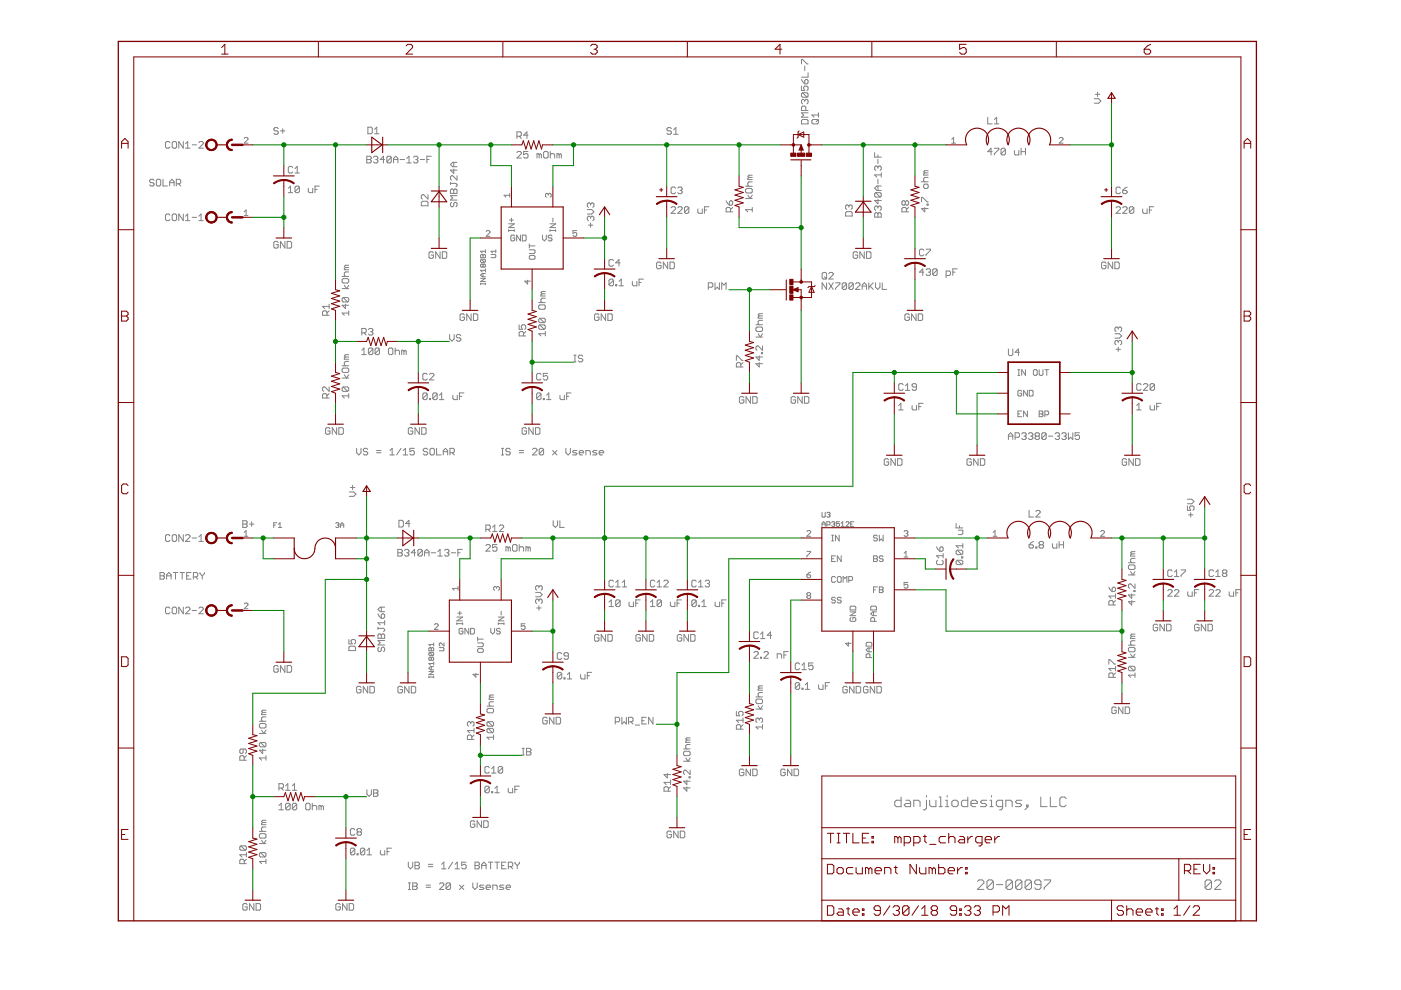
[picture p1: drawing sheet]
<svg xmlns="http://www.w3.org/2000/svg" width="297mm" height="210mm" viewBox="0 0 297 210" stroke-linecap="round" stroke-linejoin="round" font-family="sans-serif">
<g fill="none" stroke="#808080" stroke-width=".21">
<path d="M169.9 18.3v.9h.7l-.2-.5 .2-.4h.5l.2 .2v.5l-.2 .2M169.9 13.5v-.9h.3l.9 .9h.2M169.9 16.8l.7 1M170.2 19.7h.9l.2 .2v.5l-.2 .2M170.2 19.7l-.3 .2v.5l.3 .2h.9M170.2 19.7l.9 .9M170.6 14v1M170.9 16.8l.4 .3v.4l-.2 .3h-.5v-.7zM171.3 15.4v1h-1.4M232.7 19.5v1M32.7 38.2l-.3-.2h-.4l-.3 .2v.3l.3 .2h.4l.3 .3-.3 .4h-.4l-.3-.2M33.1 38.2l.3-.2h.4l.3 .2v1l-.3 .2h-.4l-.3-.2z"/>
<path d="M34.6 38v1.4h.9M36 38.7h.9M36 39.4v-.9l.4-.5 .5 .5v.9M36 30.2l-.2-.2h-.5l-.2 .2v1l.2 .2h.5l.2-.2M36.5 30.2l.2-.2h.5l.2 .2v1l-.2 .2h-.5l-.2-.2zM37.4 39h.7l.2-.3v-.5l-.2-.2h-.7v1.4M37.8 39l.5 .4M38.9 30v1.4l-1-1.4v1.4M39.3 31.4h1M39.3 30.5l.5-.5v1.4M40.7 30.7h1M42.2 30.2l.2-.2h.5l.2 .2v.3l-.9 .9h.9"/>
<path d="M51.8 29.4l.2-.3h.4l.2 .3v.1l-.8 .9h.8M59 27.3l-.2-.2h-.5l-.2 .2 .2 .4h.5l.2 .3v.2l-.2 .3h-.5l-.2-.3M59.5 27.7h.9M59.9 27.3v.9M61.1 39.9l.5-.4v1.4M62.1 35.5l-.3-.2h-.4l-.3 .2v.9l.3 .3h.4l.3-.3M62.5 36.7h1M62.5 35.8l.5-.5v1.4M63.5 39.7l-.3-.2h-.4l-.3 .2v.9M63.5 39.7v.9l-.3 .3h-.4l-.3-.3M63.5 39.7l-1 .9M65.4 39.9v.7l.2 .3h.7v-1"/>
<path d="M67.7 39.5h-.9v1.4M77.8 33.1h.7l.2 .3-.2 .4 .2 .5-.2 .2h-.7zM77.8 33.8h.7M78 27h.7l.2 .2v.9l-.2 .3h-.7zM79.2 33.4l.2-.3h.5l.2 .3-.2 .4M79.4 28.4h.9M79.4 27.4l.5-.4v1.4M79.7 33.8h.2M79.9 33.8l.2 .3-.2 .4h-.5l-.2-.2M81.5 33.8h-.9l.7-.7v1.4M83 33.4l-.3-.3h-.4l-.3 .3v.9M83 33.4v.9l-.3 .2h-.4l-.3-.2"/>
<path d="M83 33.4l-1 .9M83.4 33.8h1M83.4 34.5v-.9l.5-.5 .5 .5v.9M84.8 33.8h1M86.3 34.5h.9M86.3 33.6l.4-.5v1.4M87.7 33.4l.2-.3h.5l.2 .3-.2 .4M88.1 33.8h.3M88.4 33.8l.2 .3-.2 .4h-.5l-.2-.2M89.1 33.8h.9M90.5 33.8h.5M91.4 33.1h-.9v1.4"/>
<path d="M95.5 38.7v.4M95.5 38.9h1.2l.2 .2-.2 .5M96.2 34.4v.9M96.2 35.8v1l-.7-.7h1.4M96.9 37.3v.9l-.9-.9h-.3l-.2 .2v.5l.2 .2M96.9 34.4h-.9l-.5 .5 .5 .4h.9M109.6 32.3l.2-.2h.5l.2 .2v.3l-.9 .9h.9M109.6 28.9h.7l.2-.2v-.5l-.2-.2h-.7v1.4M110.1 28.9l.4 .5M112 32.1h-1v.7l.7-.2 .3 .2v.5l-.3 .2h-.4l-.3-.2M112 28.7h-1l.7-.7v1.4M114.3 32.8l-.4-.2v.9"/>
<path d="M114.3 32.8v.7M114.3 32.8l.3-.2 .2 .2v.7M115.5 32.1h.5l.2 .2v1l-.2 .2h-.5l-.2-.2v-1zM116.7 32.8l.2-.2h.5l.2 .2v.7M116.7 32.1v1.4M118.6 32.8l-.5-.2v.9M118.6 32.8v.7M118.6 32.8l.2-.2 .2 .2v.7M142.3 27.3l-.2-.2h-.5l-.2 .2 .2 .4h.5l.2 .3v.2l-.2 .3h-.5l-.2-.3M142.8 28.5h1M142.8 27.5l.5-.4v1.4M143.2 39.9l-.2-.2h-.5l-.2 .2v.9l.2 .3h.5l.2-.3"/>
<path d="M143.7 39.9l.2-.2h.5l.2 .2-.2 .5M158.1 39.5h1.4M158.8 37.6l-.2 .5h.9M158.8 37.6h.7M159.5 38.6h-.7l-.2 .2v.5l.2 .2M159.5 37.1h-.7l-.2 .3 .2 .2M169.9 25.6l.3-.3h.9l.2 .3v.7h-1.4zM170.6 21.3l.3-.2 .4 .2v.5l-.2 .2M170.6 21.3l-.2-.2-.5 .2v.5l.3 .2M170.6 21.3v.2M170.9 23.4v-.7l-.3-.2h-.4l-.3 .2v.7h1.4M171.3 23.9h-1.4l.5 .5-.5 .4h1.4"/>
<path d="M172.4 25.3h.9l.2 .3v.4l-.2 .3h-.9l-.3-.3v-.4zM173.5 23.9v.9M173.5 25.3l-.4 .5M173.5 24.4h-1.4l.5 .4M185.4 32.4v.9h1.4M186.1 35.4l.3-.2 .4 .2v.5l-.2 .2M186.1 35.4l-.2-.2-.5 .2v.5l.3 .2M186.1 32.8v.5M186.1 33.8v.9M186.1 35.4v.3M186.1 38v1M186.1 39.4v1"/>
<path d="M186.8 39.4h-.9l-.5 .5 .5 .5h.9M186.8 36.6v.9M186.8 37.1h-1.4l.5 .4M195.4 38.5h1.4M195.8 39.3l.3-.3h.5l.2 .3v.4l-.2 .3h-.5l-.3-.3zM196.1 36.7l-.3 .4h1M196.1 36.7h.7M196.8 37.6h-.7l-.3 .2v.5l.3 .2M196.8 36.2h-.7l-.3 .2 .3 .3M201.8 30.4h.8M201.8 29.5l.4-.4v1.3M209.4 24.9v1.4h1"/>
<path d="M210.4 32.2h-1l.7-.8v1.5M210.8 26.3h1M210.8 31.4h1v.3l-1 .9v.3M210.8 25.3l.5-.4v1.4M213.2 31.7l-.3-.3h-.4l-.3 .3v.9M213.2 31.7v.9l-.3 .3h-.4l-.3-.3M213.2 31.7l-1 .9M215.1 31.9v.7l.2 .3h.7v-1M216.5 32.2h.9M216.5 31.4v1.5M217.4 31.4v1.5M224.6 29.4l.2-.3h.4l.2 .3v.1l-.8 .9h.8"/>
<path d="M232 20.9h.9l.5 .5-.5 .5h-.9M232.2 20h1M237.6 39.9l-.3-.2h-.4l-.3 .2v.9l.3 .3h.4l.3-.3M239 39.7l-1 .7M36 45.6l-.2-.2h-.5l-.2 .2v.9l.2 .3h.5l.2-.3M36.7 45.4h.5l.2 .2v.9l-.2 .3h-.5l-.2-.3v-.9zM38.9 45.4v1.4l-1-1.4v1.4M39.3 46.8h1M39.3 45.8l.5-.4v1.4M40.7 46.1h1M42.2 46.8h.9M42.2 45.8l.4-.4v1.4"/>
<path d="M51.8 44.9l.4-.4v1.2M51.8 45.7h.8M59 51.4l-.2-.2h-.5l-.2 .2v1l.2 .2h.5l.2-.2v-.5h-.5M60.4 51.2v1.4l-.9-1.4v1.4M60.9 51.2h.7l.2 .2v1l-.2 .2h-.7zM61.1 40.9h1M66.8 40.2h.4M72.5 59.3l.3-.2h.9l.2 .2v.5l-.2 .2h-.9l-.3-.2zM72.5 58.6h1.4M73.2 56.7l-.2 .5h.9M73.2 56.7h.7M73.9 57.7h-.7l-.2 .2v.5l.2 .2"/>
<path d="M73.9 56.2h-.7l-.2 .3 .2 .2M89.3 42.9l.3-.2h.9l.2 .2v.7h-1.4zM90.7 41.3v.9l-.9-.9h-.2l-.3 .2v.5l.3 .2M91.9 53.6l-.2-.2h-.5l-.2 .2v.9l.2 .3h.5l.2-.3v-.4h-.5M93.3 53.4v1.4l-.9-1.4v1.4M93.8 53.4h.7l.2 .2v.9l-.2 .3h-.7zM95.5 40.3l.2-.2 .5 .2 .5-.2 .2 .2v.7h-1.4zM95.7 42.9l-.2 .2v.5l.2 .2h.3l.2-.2v-.5l.5-.2 .2 .2v.5l-.2 .2M96.2 40.3v.7M96.9 41.5h-1.4l.5 .5-.5 .4h1.4M101.9 54.1l.2-.1 .3 .1 .3-.1 .2 .1v.5h-1zM101.9 59h1l-1 .7h1"/>
<path d="M102.1 55h.6l.2 .1v.4l-.2 .1M102.1 55l-.2 .1v.4l.2 .1h.6M102.1 55l.6 .6M102.4 56.2l.2-.2 .3 .2v.3l-.2 .1-.3-.1M102.4 56.2l-.2-.2-.3 .2v.3l.2 .1 .3-.1M102.4 54.1v.5M102.4 56.2v.3M102.4 58v.7M102.9 53v.6M102.9 57v.7M102.9 58h-.7l-.3 .3 .3 .4h.7M102.9 57.3h-1l.3 .4"/>
<path d="M102.9 53.3h-1l.3 .3M103.1 49.1l.2-.2h.4l.2 .2v.2l-.8 .8h.8M104.1 54h.8l.2 .1v.4l-.2 .1h-.8M105.1 53.3h-1l.3 .3M105.1 53v.6M107.8 48.9h1.3M107.8 47.5h1.3l-1.3 .8h1.3M107.8 48.7v.4M108 46.7h.8M108.1 41.4h-1.2l.4 .4M108.1 41v.8M108.4 46.2v.9"/>
<path d="M109.1 48.7v.4M109.1 50.1l-.2-.3h-.4l-.2 .3v.8l.2 .2h.4l.2-.2v-.4h-.4M110.3 49.8v1.3l-.8-1.3v1.3M110.7 49.8h.7l.1 .3v.8l-.1 .2h-.7zM111.9 59.4v.8l-.6-.6h1.2M112.2 54.4l.2-.2h.8l.2 .2v.4l-.2 .2h-.8l-.2-.2zM112.2 51.7v.9M112.2 53h1l.2 .1v.5l-.2 .2h-1M112.2 52.1h1.2M115 49.8v.9l.4 .4 .4-.4v-.9M116.2 41.2l-.1-.2-.4 .2v.4l.1 .2M116.2 41.2l.3-.2 .4 .2v.4l-.3 .2"/>
<path d="M116.2 41.2v.2M116.6 48.9h1.2M116.6 48.7v.4M116.6 47.5h1.2l-1.2 .8h1.2M117 50.1l-.2-.3h-.4l-.2 .3 .2 .4h.4l.2 .2-.2 .4h-.4l-.2-.2M117.2 46.2v.9M117.8 48.7v.4M122.3 48.9h-.8v.6l.4-.2 .4 .2v.4l-.2 .2h-.4l-.2-.2M124.5 44.4h1l.4 .5-.4 .5h-1M124.8 47.7h.9M125.2 46.1l-.2-.3-.5 .3v.4l.3 .3M125.2 43.3v.2"/>
<path d="M125.2 46.1v.2M125.2 47.3v.9M125.2 43.3l-.2-.3-.5 .3v.4l.3 .3M125.2 46.1l.3-.3 .4 .3v.4l-.2 .3M125.2 43.3l.3-.3 .4 .3v.4l-.2 .3M130.1 55.3l-.3-.3h-.4l-.3 .3v.9l.3 .2h.4l.3-.2M130.1 59.4l-.3-.2h-.4l-.3 .2v1M130.1 59.4v1l-.3 .2h-.4l-.3-.2M130.1 59.4l-1 1M131.3 59.7l.4-.5v1.4M131.5 55.7h-1l.7-.7v1.4M134.1 59.7v.7l.2 .2h.7v-.9"/>
<path d="M135.5 59.9h.5M136.4 59.2h-.9v1.4M140.1 55.8l-.2-.2h-.5l-.2 .2v.9l.2 .3h.5l.2-.3v-.4h-.4M141.6 55.6v1.4l-1-1.4v1.4M142 55.6h.7l.3 .2v.9l-.3 .3h-.7zM142.3 44.1l.2-.3h.5l.2 .3v.2l-.9 .9h.9M143.7 44.1l.2-.3h.5l.2 .3v.2l-.9 .9h.9M144.2 40.4h.2M144.4 40.4l.2 .2-.2 .5h-.5l-.2-.3M146 44.1l-.2-.3h-.4l-.3 .3v.9M146 44.1v.9l-.2 .2h-.4l-.3-.2M146 44.1l-.9 .9"/>
<path d="M148 44.3v.7l.2 .2h.7v-.9M149.4 44.5h.4M150.3 43.8h-.9v1.4M151.6 60v1.4l.5-.5 .4 .5v-1.4M153.9 42.6l.7 .9M154.9 42.6l.4 .2v.5l-.2 .2h-.5v-.7zM154.9 44.9v-.7l-.3-.2h-.4l-.3 .2v.7h1.4M155.3 44l-.4 .4M158.1 40.2l.2-.2h1l.2 .2v.5l-.2 .2h-1l-.2-.2zM158.1 42.1h1.4M158.6 41.4l.4 .7 .5-.7M159.5 44.4h-1.4l.5 .5"/>
<path d="M159.5 44v.9M174.5 57.8h.5l.3 .2v.9l-.3 .3h-.5l-.2-.3v-.9zM174.8 58.7l.5 .5M175.3 60v1.4l-1-1.4v1.4M175.7 60l1 1.4M175.7 58l.3-.2h.4l.3 .2v.2l-1 1h1M176.7 60l-1 1.4M177.1 60h1v.2l-1 .9v.3M179.3 45.1l.2-.2h.9l.3 .2v.7h-1.4zM180 43.7v.2M180 43.7l-.3-.2-.4 .2v.5l.2 .2M180 43.7l.2-.2 .5 .2v.5l-.3 .2"/>
<path d="M181.8 53.6l-.2-.2h-.5l-.2 .2v.9l.2 .3h.5l.2-.3v-.4h-.4M183.2 53.4v1.4l-.9-1.4v1.4M183.7 53.4h.7l.3 .2v.9l-.3 .3h-.7zM184.2 60v1.4M185.1 60l-.9 .9M185.6 60v.9l.5 .5 .5-.5v-.9M185.7 40.9h.9l.2 .2v.5l-.2 .2M185.7 45.1h.2l.2 .2 .3-.2h.2l.2 .2v.7h-1.4v-.7zM185.7 40.9l-.3 .2v.5l.3 .2h.9M185.7 40.9l.9 .9M186.1 43.9l-.2-.2-.5 .2v.5l.3 .2M186.1 43.9l.3-.2 .4 .2v.5l-.2 .2"/>
<path d="M186.1 42.3v.9l-.7-.7h1.4M186.1 43.9v.3M186.1 45.3v.7M187 60v1.4h1M191.9 42.8l-.2-.2h-.2l-.3 .2v.5l.3 .2h.2l.2-.2M191.9 42.8l.3-.2 .4 .2v.5l-.2 .2-.5-.2M191.9 42.8v.5M192.2 44.9v-.7l-.3-.2h-.4l-.3 .2v.7h1.4M192.6 44l-.4 .4M195.4 42.8v-1h.2l1 1h.2M195.9 57.7h-1l.7-.7v1.4M195.9 53.1l-.3-.3h-.4l-.3 .3v.9l.3 .2h.4l.3-.2"/>
<path d="M196.1 44v.9l-.7-.7h1.4M196.3 57.2l.3-.2h.5l.2 .2-.2 .5M196.3 52.8h1v.3l-1 .9v.2M196.6 43.3h.2v.2h-.2zM196.8 57.7h.3M197.1 57.7l.2 .2-.2 .5h-.5l-.3-.2M198.7 57.2l-.2-.2h-.5l-.2 .2v1M198.7 57.2v1l-.2 .2h-.5l-.2-.2M198.7 57.2l-.9 1M200.6 58.4h.7l.2-.2v-.5l-.2-.2h-.7v1.4M202 57.7h.5M202.9 57h-.9v1.4"/>
<path d="M234.5 55.8l-.2-.2h-.5l-.2 .2v.9l.2 .3h.5l.2-.3v-.4h-.5M235.9 55.6v1.4l-1-1.4v1.4M236.4 55.6h.7l.2 .2v.9l-.2 .3h-.7zM236.6 44.1l.3-.3h.4l.3 .3v.2l-1 .9h1M238 44.1l.3-.3h.4l.3 .3v.2l-1 .9h1M238 40.4h.7l.3 .4-.3 .3h-.4l-.3-.3zM240.4 44.1l-.3-.3h-.4l-.3 .3v.9M240.4 44.1v.9l-.3 .2h-.4l-.3-.2M240.4 44.1l-1 .9M242.3 44.3v.7l.2 .2h.7v-.9M243.7 44.5h.5M244.6 43.8h-.9v1.4"/>
<path d="M69.3 66.8v-.7l-.2-.2h-.5l-.2 .2v.7h1.4M69.8 65.9l-.5 .5M69.8 65h-1.4l.5 .4M69.8 64.5v.9M72.5 78.3l.3-.3h.9l.2 .3v.4l-.2 .3h-.9l-.3-.3zM72.5 61.2h1.4M72.5 77.6h1.4M72.8 63.1h.9l.2 .2v.5l-.2 .2M72.8 63.1l-.3 .2v.5l.3 .2h.9M72.8 63.1l.9 .9M73 60.5l.5 .7 .4-.7M73 79.5l.5 .7 .4-.7"/>
<path d="M73.2 64.5v.9l-.7-.7h1.4M73.2 75.7l-.2 .5h.9M73.2 75.7h.7M73.9 66.4h-1.4l.5 .4M73.9 65.9v.9M73.9 76.6h-.7l-.2 .3v.4l.2 .3M73.9 75.2h-.7l-.2 .2 .2 .3M76.7 74.3l.5-.5v1.4M76.7 75.2h.9M76.7 70.6h.7l.2-.3v-.4l-.2-.3h-.7v1.4M77.2 70.6l.4 .4M78.1 69.9l.2-.3h.5l.3 .3-.3 .4"/>
<path d="M78.6 70.3h.2M78.8 70.3l.3 .3-.3 .4h-.5l-.2-.2M79.1 74v1l-.3 .2h-.5l-.2-.2M79.1 74l-.3-.2h-.5l-.2 .2v1M79.1 74l-1 1M80.5 74v1l-.3 .2h-.4l-.3-.2M80.5 74l-.3-.2h-.4l-.3 .2v1M80.5 74l-1 1M82.4 74l.2-.2h.5l.2 .2v1l-.2 .2h-.5l-.2-.2zM83.8 74.5l.2-.2h.5l.2 .2v.7M83.8 73.8v1.4M85.6 74.5l-.4-.2v.9"/>
<path d="M85.6 74.5v.7M85.6 74.5l.3-.2 .2 .2v.7M90.6 79.4l-.3-.2h-.4l-.3 .2v.9l.3 .3h.4l.3-.3M91.1 79.4l.2-.2h.5l.2 .2v.2l-.9 1h.9M95.3 70.9v1l.5 .4 .5-.4v-1M97.7 71.2l-.2-.3h-.5l-.2 .5 .2 .2h.5l.2 .3v.2l-.2 .2h-.5l-.2-.2M98.5 66.8l-.3-.3h-.4l-.3 .3v.9l.3 .2h.4l.3-.2v-.5h-.5M99.9 66.5v1.4l-.9-1.4v1.4M100.4 66.5h.7l.2 .3v.9l-.2 .2h-.7zM101.9 60.2h1M101.9 60v.3M102.9 60v.3"/>
<path d="M110.1 68.9v.9h.7l-.3-.4v-.3l.3-.2h.4l.3 .2v.5l-.3 .2M111 71.2v-.7l-.2-.2h-.5l-.2 .2v.7h1.4M111.5 70.3l-.5 .5M114.2 64.9l.2-.3h1l.2 .3v.4l-.2 .3h-1l-.2-.3zM114.2 64.2h1.4M114.4 68.9l-.2 .2v.5l.2 .2h1M114.4 67.5h1l.2 .2v.5l-.2 .2M114.4 68.9h1l.2 .2v.5l-.2 .2M114.4 67.5l-.2 .2v.5l.2 .2h1M114.4 68.9l1 .9M114.4 67.5l1 .9M114.7 79.4l-.2-.2h-.5l-.2 .2v.9l.2 .3h.5l.2-.3"/>
<path d="M114.9 62.3l-.2 .5h.9M114.9 62.3h.7M115.6 63.2h-.7l-.2 .3v.4l.2 .3M115.6 70.8h-1.4l.5 .4M115.6 70.3v.9M115.6 61.8h-.7l-.2 .2 .2 .3M116.1 79.2h-.9v.7l.7-.3 .2 .3v.4l-.2 .3h-.5l-.2-.3M121.7 76.7h.4M121.7 75.3h.4M121.9 75.3v1.4M123.5 75.5l-.2-.2h-.4l-.3 .2 .3 .5h.4l.2 .2v.3l-.2 .2h-.4l-.3-.2M127 66.8l-.2-.3h-.5l-.3 .3v.9l.3 .2h.5l.2-.2v-.5h-.5"/>
<path d="M128.4 66.5v1.4l-.9-1.4v1.4M128.9 66.5h.7l.2 .3v.9l-.2 .2h-.7zM130.5 60.4h.3v.2h-.3zM131.3 60.6h.9M150.2 60.9h.7l.2-.2v-.5l-.2-.2h-.7v1.4M153 61.4v-1.4l.5 .4 .4-.4v1.4M156.1 76.4v-.9h.3l.9 .9h.2M157.1 77.8v-.7l-.3-.2h-.4l-.3 .2v.7h1.4M157.5 76.9l-.4 .4M160.3 69.6l.2-.3h.9l.3 .3v.4l-.3 .3h-.9l-.2-.3zM160.3 68.9h1.4M160.3 71.5h1.4"/>
<path d="M160.7 70.8l.5 .7 .5-.7M161 75.5v.9l-.7-.7h1.4M161 67l-.3 .2v.3h1M161 76.9v.9l-.7-.7h1.4M161 67h.7M161.4 74.8h.3v.2h-.3zM161.7 73.3v1l-1-1-.4 .3v.4l.2 .3M161.7 67.9h-.7l-.3 .3v.4l.3 .3M161.7 66.5h-.7l-.3 .2 .3 .3M179.5 60.2v.9l-.2 .3h-.5l-.2-.3M179.5 60.2l-.2-.2h-.5l-.2 .2v.9M179.5 60.2l-.9 .9"/>
<path d="M180.9 60.2l-.2-.2h-.5l-.2 .2v.9M180.9 60.2v.9l-.2 .3h-.5l-.2-.3M180.9 60.2l-.9 .9M181.4 60.2l.2-.2h.5l.2 .2v.2l-.9 1h.9M182.8 61.4v-1l.5-.4 .4 .4v1M182.8 60.7h.9M184.4 60.7l.7 .7M192.8 66.8l-.2-.3h-.5l-.2 .3v.9l.2 .2h.5l.2-.2v-.5h-.5M194.2 66.5v1.4l-.9-1.4v1.4M194.7 66.5h.7l.2 .3v.9l-.2 .2h-.7zM213.8 74v1.2l.2 .2h.5l.2-.2v-1.2M215.8 79.6h.4"/>
<path d="M215.8 78.4h.4M216 78.4v1.2M216.2 74.7h-1l.7-.7v1.4M217.4 78.4v1.2l-.8-1.2v1.2M219.1 78.6l.2-.2h.4l.2 .2v.8l-.2 .2h-.4l-.2-.2zM220.3 78.4v1l.2 .2h.4l.2-.2v-1M221.5 78.4h.8M221.9 78.4v1.2M236.4 70.8h.9l.5 .4-.5 .5h-.9M236.6 74.1h1M237.1 69.6v.2M237.1 72.4v.2"/>
<path d="M237.1 73.6v.9M237.1 72.4l-.2-.2-.5 .2v.5l.2 .2M237.1 69.6l-.2-.3-.5 .3v.4l.2 .3M237.1 72.4l.2-.2 .5 .2v.5l-.2 .2M237.1 69.6l.2-.3 .5 .3v.4l-.2 .3M69.3 84.4v-.7l-.2-.2h-.5l-.2 .2v.7h1.4M69.8 82v1l-.9-1h-.3l-.2 .3v.4l.2 .3M69.8 83.5l-.5 .4M70 90.9l-.3-.2h-.4l-.3 .2v.9l.3 .3h.4l.3-.3v-.4h-.5M71.4 90.7v1.4l-1-1.4v1.4M71.8 90.7h.8l.2 .2v.9l-.2 .3h-.8zM72.5 80.2h1.4"/>
<path d="M72.8 82h.9l.2 .3v.4l-.2 .3M72.8 82l-.3 .3v.4l.3 .3h.9M72.8 82l.9 1M73.9 83.5v.9M73.9 83.9h-1.4l.5 .5M75.6 95.1v.9l.5 .5 .4-.5v-.9M78 95.3l-.3-.2h-.4l-.3 .4 .3 .3h.4l.3 .4-.3 .3h-.4l-.3-.3M79.8 96h1M79.8 95.5h1M82.7 96.5h.9M82.7 95.5l.4-.4v1.4M85 95.1l-.9 1.4"/>
<path d="M85.5 96.5h.9M85.5 95.5l.5-.4v1.4M87.5 90.9l-.2-.2h-.5l-.2 .2v.9l.2 .3h.5l.2-.3v-.4h-.5M87.8 95.1h-.9v.7l.5-.3 .4 .3v.4l-.2 .3h-.5l-.2-.3M88.9 90.7v1.4l-.9-1.4v1.4M89.4 90.7h.7l.2 .2v.9l-.2 .3h-.7zM90.6 83.6l-.3-.3h-.4l-.3 .3v.9M90.6 83.6v.9l-.3 .2h-.4l-.3-.2M90.6 83.6l-1 .9M90.7 95.3l-.3-.2h-.4l-.3 .4 .3 .3h.4l.3 .4-.3 .3h-.4l-.3-.3M91.1 84.5h.2v.2h-.2zM91.4 95.1h.5l.2 .2v.9l-.2 .3h-.5l-.2-.3v-.9z"/>
<path d="M92.6 95.1v1.4h.9M92.7 83.6l-.2-.3h-.5l-.2 .3v.9M92.7 83.6v.9l-.2 .2h-.5l-.2-.2M92.7 83.6l-.9 .9M93.2 84.7h.9M93.2 83.8l.4-.5v1.4M94 95.8h.9M94 96.5v-1l.4-.4 .5 .4v1M95.4 96h.7l.2-.2v-.5l-.2-.2h-.7v1.4M95.9 96l.4 .5M96 83.8v.7l.2 .2h.7v-.9M97.4 84h.5"/>
<path d="M98.4 83.3h-1v1.4M106.3 95.1h.5M106.3 96.5h.5M106.6 95.1v1.4M108.2 95.3l-.3-.2h-.4l-.2 .4 .2 .3h.4l.3 .4-.3 .3h-.4l-.2-.3M110.1 96h.9M110.1 95.5h.9M111.6 90.9l-.2-.2h-.5l-.2 .2v.9l.2 .3h.5l.2-.3v-.4h-.4M112.9 95.3l.2-.2h.5l.3 .2v.2l-1 1h1M113.1 90.7v1.4l-1-1.4v1.4M113.5 90.7h.7l.3 .2v.9l-.3 .3h-.7zM114.7 83.6l-.2-.3h-.5l-.2 .3v.9"/>
<path d="M114.7 83.6v.9l-.2 .2h-.5l-.2-.2M114.7 83.6l-.9 .9M115.2 84.5h.2v.2h-.2zM115.3 95.3l-.3-.2h-.4l-.3 .2v.9M115.3 95.3v.9l-.3 .3h-.4l-.3-.3M115.3 95.3l-1 .9M115.9 84.7h.9M115.9 83.8l.5-.5v1.4M117.2 95.5l.9 1M118.1 95.5l-.9 1M118.7 83.8v.7l.3 .2h.7v-.9M120 95.1v.9l.5 .5 .4-.5v-.9"/>
<path d="M120.1 84h.5M121.1 83.3h-1v1.4M122.3 95.5h-.7l-.2 .3 .9 .4-.2 .3h-.7M122.8 96h.9l-.2-.5h-.5l-.2 .3v.4l.2 .3h.5M124.2 96.5v-1h.7l.3 .3v.7M126.6 95.5h-.7l-.3 .3 .3 .2h.4l.3 .2-.3 .3h-.7M127 96h1l-.2-.5h-.5l-.3 .3v.4l.3 .3h.5M157.7 84.3l-.2-.2h-.5l-.2 .2v1l.2 .2h.5l.2-.2v-.5h-.5M159.1 84.1v1.4l-.9-1.4v1.4M159.6 84.1h.7l.2 .2v1l-.2 .2h-.7zM168.7 84.3l-.3-.2h-.4l-.3 .2v1l.3 .2h.4l.3-.2v-.5h-.5M170.1 84.1v1.4l-1-1.4v1.4"/>
<path d="M170.6 84.1h.7l.2 .2v1l-.2 .2h-.7zM188.4 97.5l-.2-.2h-.5l-.2 .2v.9l.2 .3h.5l.2-.3v-.4h-.5M189.8 97.3v1.4l-.9-1.4v1.4M190.3 97.3h.7l.2 .2v.9l-.2 .3h-.7zM190.5 86l.5-.5v1.4M190.5 86.9h1M191.5 81.6l-.2-.3h-.5l-.3 .3v.9l.3 .3h.5l.2-.3M192 82.8h.9M192 81.8l.4-.5v1.5M193.4 86v.7l.2 .2h.7v-.9M194.3 82h-.7l-.2-.2 .2-.5h.5l.2 .3v.9l-.2 .3h-.5l-.2-.3M194.8 86.2h.5"/>
<path d="M195.7 85.5h-.9v1.4M206 97.5l-.3-.2h-.4l-.3 .2v.9l.3 .3h.4l.3-.3v-.4h-.5M207.4 97.3v1.4l-1-1.4v1.4M207.9 97.3h.7l.2 .2v.9l-.2 .3h-.7zM213.8 93.2v-1l.5-.4 .4 .4v1M213.8 92.5h.9M215.2 92.7h.7l.3-.2v-.5l-.3-.2h-.7v1.4M215.8 87.8h.4M216.6 92l.3-.2h.4l.3 .2-.3 .5M216.6 83l-.2-.2h-.4l-.2 .2v.8l.2 .2h.4l.2-.2v-.4h-.4M216.6 87.1h-.8v1.2h.8M217.1 92.5h.2"/>
<path d="M217.3 92.5l.3 .2-.3 .5h-.4l-.3-.3M217.8 82.8v1.2l-.8-1.2v1.2M217.8 87.1v1.2l-.8-1.2v1.2M218 92l.3-.2h.4l.3 .2v.2l-.3 .3M218.2 82.8h.6l.2 .2v.8l-.2 .2h-.6zM218.5 92.5h.2M218.7 92.5l.3 .2v.2l-.3 .3h-.4l-.3-.3M219.7 92.5h.5M219.7 92.5l-.2-.3 .2-.4h.5l.2 .2-.2 .5M219.7 92.5l-.2 .2 .2 .5h.5l.2-.3-.2-.4M220.3 87.1h.6l.2 .3-.2 .4 .2 .4-.2 .1h-.6zM220.3 87.8h.6"/>
<path d="M221.5 87.9h.6l.2-.1v-.4l-.2-.3h-.6v1.2M221.8 92l-.2-.2h-.5l-.2 .2v.9M221.8 92v.9l-.2 .3h-.5l-.2-.3M221.8 92l-.9 .9M222.3 92.5h.9M223.7 92l.2-.2h.5l.2 .2-.2 .5M224.2 92.5h.2M224.4 92.5l.2 .2-.2 .5h-.5l-.2-.3M225.1 92l.2-.2h.5l.3 .2v.2l-.3 .3M225.6 92.5h.2M225.8 92.5l.3 .2v.2l-.3 .3h-.5l-.2-.3M226.5 91.8v1.4l.5-.5 .5 .5v-1.4"/>
<path d="M228.9 91.8h-1v.7l.7-.3 .3 .3v.4l-.3 .3h-.4l-.3-.3M238.9 97.5l-.3-.2h-.4l-.3 .2v.9l.3 .3h.4l.3-.3v-.4h-.5M240.3 97.3v1.4l-.9-1.4v1.4M240.7 97.3h.8l.2 .2v.9l-.2 .3h-.8zM241 86.9h.9M241 86l.5-.5v1.4M241.9 81.6l-.2-.3h-.5l-.2 .3v.9l.2 .3h.5l.2-.3M242.4 81.6l.3-.3h.4l.3 .3v.2l-1 1h1M243.8 86v.7l.3 .2h.7v-.9M244.8 81.6l-.3-.3h-.4l-.3 .3v.9M244.8 81.6v.9l-.3 .3h-.4l-.3-.3M244.8 81.6l-1 .9"/>
<path d="M245.2 86.2h.5M246.2 85.5h-1v1.4M36 113.6l-.2-.2h-.5l-.2 .2v1l.2 .2h.5l.2-.2M36.5 113.6l.2-.2h.5l.2 .2v1l-.2 .2h-.5l-.2-.2zM38.9 113.4v1.4l-1-1.4v1.4M39.3 113.6l.3-.2h.4l.3 .2v.2l-1 1h1M40.7 114.1h1M42.2 113.8l.4-.4v1.4M42.2 114.8h.9M51.5 110.4h.7l.2 .2-.2 .5 .2 .5-.2 .2h-.7zM51.5 111.1h.7M51.8 112.9l.4-.4v1.2"/>
<path d="M51.8 113.7h.8M52.9 111.1h.9M53.4 110.6v1M58 111.3h.4M58.7 110.8h-.7v1M59 111.8h.7M59 111.2l.4-.4v1M71.2 111l.2-.2h.3l.2 .2-.2 .3M71.5 111.3h.2M71.7 111.3l.2 .2-.2 .3h-.3l-.2-.1M72.2 111.8v-.6l.3-.4 .4 .4v.6M72.2 111.3h.7"/>
<path d="M74.1 104.3h.9l.5 .5-.5 .4h-.9M74.3 103.4h.9M74.8 102.9v.9M84.3 116.5h.7l.3 .2v.3l-.3 .2 .3 .2v.3l-.3 .2h-.7zM84.3 117.2h.7M84.6 110.3h.7l.2 .3v.9l-.2 .2h-.7zM85.8 116.7l.2-.2h.5l.2 .2v.3l-.2 .2M86.2 117.2h.3M86.5 117.2l.2 .2-.2 .5h-.5l-.2-.2M86.9 111h-.9l.7-.7v1.4M88.1 117.2h-.9l.7-.7v1.4M89.5 116.7l-.2-.2h-.5l-.2 .2v1"/>
<path d="M89.5 116.7v1l-.2 .2h-.5l-.2-.2M89.5 116.7l-.9 1M90 117.9v-.9l.5-.5 .5 .5v.9M90 117.2h1M91.4 117.2h1M92.8 117l.5-.5v1.4M92.8 117.9h1M94.3 116.7l.2-.2h.5l.2 .2v.3l-.2 .2M94.7 117.2h.3M95 117.2l.2 .2-.2 .5h-.5l-.2-.2M95.7 117.2h.9M97.1 117.2h.5"/>
<path d="M98 116.5h-.9v1.4M103 112.2h.7l.2-.2v-.5l-.2-.2h-.7v1.4M103 115.7l.3-.2h.4l.2 .2v.2l-.9 1h.9M103.5 112.2l.4 .5M104.4 111.8l.5-.5v1.4M104.4 112.7h1M105.4 115.5h-1v.7l.7-.3 .3 .3v.4l-.3 .3h-.4l-.3-.3M105.9 111.5l.2-.2h.5l.2 .2v.3l-.9 .9h.9M107.7 116.2l.3-.3 .2 .3v.7M107.7 116.2v.7M107.7 116.2l-.4-.3v1M108.7 115.7l.2-.2h.5l.2 .2v.9l-.2 .3h-.5l-.2-.3z"/>
<path d="M110.1 116.2l.2-.3h.5l.2 .3v.7M110.1 115.5v1.4M112 116.2l-.5-.3v1M112 116.2v.7M112 116.2l.2-.3 .2 .3v.7M117.3 110.4v1l.5 .4 .4-.4v-1M118.7 110.4v1.4h.9M171.1 112.7l.2-.2h.4l.2 .2v.2l-.8 .8h.8M171.1 116.9h.8v.2l-.8 .8v.2M174.3 108.6v.9l.2 .1h.3l.2-.1v-.9M174.3 111.6v-.6l.3-.4 .4 .4v.6M174.3 111.1h.7"/>
<path d="M175.3 111.3h.5l.2-.2v-.3l-.2-.2h-.5v1M175.3 108.8l.2-.2h.3l.2 .2-.2 .3M175.6 109.1h.2M175.8 109.1l.2 .2-.2 .3h-.3l-.2-.1M176.3 110.8l.2-.2h.3l.2 .2-.2 .3M176.3 114.7h.4M176.3 113.5h.4M176.3 118.5h.4M176.5 113.5v1.2M176.7 111.1h.1M176.8 111.1l.2 .2-.2 .3h-.3l-.2-.2M177.1 117.9h-.8v1.2h.8"/>
<path d="M177.9 113.5v1.2l-.8-1.2v1.2M178 110.6h-.7v.5l.4-.1 .3 .1-.2 .5h-.3l-.2-.2M178.3 111l.4-.4v1M178.3 111.6h.7M178.4 117.9v1.2l-.9-1.2v1.2M179.3 110.8l.2-.2h.4l.1 .2v.2l-.7 .6h.7M180.4 111.1h.3M181 110.6h-.6v1h.6M185.2 117.9h.6l.2 .2-.2 .4 .2 .4-.2 .2h-.6zM185.2 118.5h.6M186 113.7l-.2-.2h-.4l-.2 .2 .2 .4h.4l.2 .2-.2 .4h-.4l-.2-.2M186.4 113.5v1.2l.4-.4 .4 .4v-1.2"/>
<path d="M187.2 118.1l-.2-.2h-.4l-.2 .4 .2 .2h.4l.2 .4-.2 .2h-.4l-.2-.2M191.7 117.3l.4-.4v1.2M191.7 112.7l.2-.2h.4l.2 .2-.2 .4M191.7 118.1h.8M192.1 113.1h.2M192.3 113.1l.2 .2-.2 .4h-.4l-.2-.2M198.6 116l.7 .9M198.8 118.8l-.2 .2v.5l.2 .2h.9l.3-.2v-.5l-.3-.2M199.3 116.2l.2-.2 .5 .2v.4l-.3 .3h-.4zM200 117.4v.9M200 117.8h-1.4l.4 .5M202.7 111v.9h1.4"/>
<path d="M203 116.6h.9l.2 .3v.5l-.2 .2M203 118.8l-.3 .2v.5l.3 .2h.9M203 116.6l-.3 .3v.5l.3 .2h.9M203 118.8h.9l.2 .2v.5l-.2 .2M203 118.8l.9 .9M203 116.6l.9 1M203.2 112.4h.9v.7l-.2 .2h-.7M203.4 111.5v.4M203.9 118.1h.2v.2h-.2zM204.1 115.3v.9M204.1 115.7h-1.4l.5 .5M210.6 113.7h.8"/>
<path d="M210.6 112.9l.4-.4v1.2M218.2 115.5h.7l.2 .5-.2 .2h-.5l-.2-.2zM218.2 108.2v1.4h.9M219.1 114.8l-.9 .7M219.6 116h.2v.2h-.2zM219.6 108.5l.2-.3h.5l.2 .3v.2l-.9 .9h.9M220.5 115.5l-.2 .2 .2 .5h.5l.3-.2-.3-.5M220.5 115.5h.5M220.5 115.5l-.2-.2 .2-.5h.5l.3 .2-.3 .5M223.1 115.3v.7l.3 .2h.7v-.9M224.6 115.5h.9M224.6 114.8v1.4"/>
<path d="M225.5 114.8v1.4M233.4 112.7l.2-.2h.4l.2 .2v.2l-.8 .8h.8M239.2 119.3h1.4M239.5 119.8h.9l.2 .2v.5l-.2 .2h-.9l-.3-.2v-.5zM239.9 117.4l-.2 .5h.9M239.9 117.4h.7M240.6 118.4h-.7l-.2 .2v.5l.2 .2M240.6 117h-.7l-.2 .2 .2 .2M251.8 107.3v.9h.7l-.3-.5 .3-.4h.4l.3 .2v.5l-.3 .2M251.8 105.9h.9l.5 .4-.5 .5h-.9M252 109.2h.9M252.5 108.7v.9"/>
<path d="M33.9 121.4h.7l.3 .2-.3 .5 .3 .5-.3 .2h-.7zM33.9 122.1h.7M35.3 122.1h1M35.3 122.8v-.9l.5-.5 .5 .5v.9M36 129l-.2-.3h-.5l-.2 .3v.9l.2 .2h.5l.2-.2M36.7 121.4h1M36.7 128.7h.5l.2 .3v.9l-.2 .2h-.5l-.2-.2v-.9zM37.2 121.4v1.4M38.2 121.4h.9M38.6 121.4v1.4M38.9 128.7v1.4l-1-1.4v1.4M39.3 129l.3-.3h.4l.3 .3v.2l-1 .9h1"/>
<path d="M39.6 122.1h.4M40.5 121.4h-.9v1.4h.9M40.7 129.4h1M41 122.3h.7l.2-.2v-.5l-.2-.2h-.7v1.4M41.5 122.3l.4 .5M42.2 129l.2-.3h.5l.2 .3v.2l-.9 .9h.9M42.4 121.4v.2l.5 .5M42.9 122.1v.7M43.3 121.4v.2l-.4 .5M51.8 128.1l.2-.2h.4l.2 .2v.2l-.8 .8h.8M74 137.2l.2-.2h.9l.3 .2v.7h-1.4zM74 135.6v.9h.7l-.3-.4 .3-.5h.4l.3 .2v.5l-.3 .2"/>
<path d="M80.1 133.2h1.2l.3 .3-.3 .4M80.1 134.6l.3-.2 .4 .2 .3-.2h.2l.3 .2v.7h-1.5zM80.1 133v.5M80.1 130.2l.7 .9M80.4 137.2l-.3 .3v.4l.3 .3 .4-.3v-.4l.3-.3h.2l.3 .3v.4l-.3 .3M80.8 130.4l.3-.2h.2l.3 .2v.5l-.3 .2h-.5zM80.8 128.7v1M80.8 134.6v.7M81.6 131.6v.9M81.6 135.8h-1.5l.5 .5-.5 .5h1.5M81.6 132h-1.5l.5 .5M81.6 128.7h-1l-.5 .5 .5 .5h1"/>
<path d="M90.9 137.5l.2-.2 .3 .2 .4-.2 .1 .2v.5h-1zM91.1 138.3l-.2 .2v.3l.2 .2h.7M91.1 138.3h.7l.1 .2v.3l-.1 .2M91.1 138.3l.7 .7M91.4 139.5l-.1-.2-.4 .2v.3l.2 .2 .3-.2M91.4 139.5l.2-.2 .3 .2v.3l-.1 .2-.4-.2M91.4 137.5v.5M91.4 139.5v.3M91.9 136.3v.7M91.9 136.7h-1l.4 .3M92.1 132.5l.2-.3h.4l.2 .3v.2l-.8 .8h.8M93.1 137.3h.9l.1 .2-.1 .5h-.9"/>
<path d="M94.1 136.3v.7l-.6-.7-.4 .2v.3l.2 .2M96.9 132.2h1.2M96.9 130.8h1.2l-1.2 .8h1.2M96.9 132v.4M97.1 130h.8M97.1 124.8h-1.2l.4 .4M97.1 124.4v.8M97.5 129.6v.8M98.1 132v.4M98.1 133.4l-.1-.2h-.4l-.3 .2v.8l.3 .2h.4l.1-.2v-.4h-.4M99.4 133.2v1.2l-.8-1.2v1.2M99.8 133.2h.6l.2 .2v.8l-.2 .2h-.6z"/>
<path d="M101.3 135.1v.8M101.3 136.3h1l.2 .2v.4l-.2 .2h-1M101.3 135.5h1.2M101.5 137.5h.8l.2 .2v.4l-.2 .2h-.8l-.2-.2v-.4zM104.1 133.2v.8l.4 .4 .4-.4v-.8M105.3 124.6l-.2-.2-.4 .2v.4l.2 .2M105.3 124.6l.2-.2 .4 .2v.4l-.2 .2M105.3 124.6v.2M105.6 132.2h1.2M105.6 132v.4M105.6 130.8h1.2l-1.2 .8h1.2M106.1 133.4l-.2-.2h-.4l-.2 .2 .2 .4h.4l.2 .2-.2 .4h-.4l-.2-.2"/>
<path d="M106.3 129.6v.8M106.8 132v.4M111.3 132.2h-.8v.7l.4-.2 .4 .2v.4l-.2 .2h-.4l-.2-.2M113.6 125.6h.9l.5 .5-.5 .4h-.9M113.8 128.9h.9M114.3 124.4l-.3-.2-.4 .2v.5l.2 .2M114.3 127.3l-.3-.3-.4 .3v.4l.2 .3M114.3 124.4v.3M114.3 127.3v.2M114.3 128.4v1M114.3 127.3l.2-.3 .5 .3v.4l-.3 .3M114.3 124.4l.2-.2 .5 .2v.5l-.3 .2"/>
<path d="M119.1 138.6l-.2-.2h-.5l-.2 .2v1l.2 .2h.5l.2-.2M120.5 139.1h-.7l-.2-.2 .2-.5h.5l.2 .2v1l-.2 .2h-.5l-.2-.2M127 134.8l-.2-.3h-.5l-.3 .3v.9l.3 .3h.5l.2-.3v-.4h-.5M128.4 134.5v1.5l-.9-1.5v1.5M128.9 134.5h.7l.2 .3v.9l-.2 .3h-.7zM129.1 127.7l.5-.5v1.4M129.1 128.6h1M130.1 123.3l-.3-.3h-.4l-.3 .3v.9l.3 .2h.4l.3-.2M130.5 124.4h1M130.5 123.5l.5-.5v1.4M131.5 127.4l-.3-.2h-.4l-.3 .2v1M131.5 127.4v1l-.3 .2h-.4l-.3-.2"/>
<path d="M131.5 127.4l-1 1M132 123.5l.4-.5v1.4M132 124.4h.9M133.4 127.7v.7l.2 .2h.7v-.9M134.8 127.9h.5M135.7 127.2h-.9v1.4M135.8 134.8l-.3-.3h-.4l-.3 .3v.9l.3 .3h.4l.3-.3v-.4h-.5M137.2 134.5v1.5l-1-1.5v1.5M137.7 134.5h.7l.2 .3v.9l-.2 .3h-.7zM137.9 128.6h.9M137.9 127.7l.5-.5v1.4M138.8 123.3l-.2-.3h-.5l-.2 .3v.9l.2 .2h.5l.2-.2"/>
<path d="M139.3 124.4h1M139.3 123.5l.5-.5v1.4M140.3 127.4v1l-.3 .2h-.4l-.3-.2M140.3 127.4l-.3-.2h-.4l-.3 .2v1M140.3 127.4l-1 1M140.7 123.3l.3-.3h.4l.3 .3v.2l-1 .9h1M142.1 127.7v.7l.3 .2h.7v-.9M143.6 127.9h.4M144.5 127.2h-.9v1.4M144.5 134.8l-.2-.3h-.5l-.2 .3v.9l.2 .3h.5l.2-.3v-.4h-.4M146 134.5v1.5l-1-1.5v1.5M146.4 134.5h.7l.3 .3v.9l-.3 .3h-.7z"/>
<path d="M147.6 127.4v1l-.2 .2h-.5l-.2-.2M147.6 127.4l-.2-.2h-.5l-.2 .2v1M147.6 123.3l-.2-.3h-.5l-.2 .3v.9l.2 .2h.5l.2-.2M147.6 127.4l-.9 1M148.1 128.4h.2v.2h-.2zM148.1 124.4h.9M148.1 123.5l.5-.5v1.4M148.8 128.6h.9M148.8 127.7l.5-.5v1.4M149.5 123.3l.2-.3h.5l.2 .3-.2 .4M150 123.7h.2M150.2 123.7l.2 .3-.2 .4h-.5l-.2-.2"/>
<path d="M151.6 127.7v.7l.2 .2h.8v-.9M153 127.9h.5M154 127.2h-1v1.4M159.8 138.4l.3-.2h.4l.3 .2v.2l-1 1h1M160.8 134.2l-.3-.2h-.4l-.3 .2v1l.3 .2h.4l.3-.2M161.2 139.3h.3v.3h-.3zM161.2 135.4h1M161.2 134.5l.5-.5v1.4M162 138.4l.2-.2h.5l.2 .2v.2l-.9 1h.9M163.6 134.7h-.9l.7-.7v1.4M164.8 139.6v-1h.7l.2 .3v.7M166.2 138.9h.5"/>
<path d="M167.1 138.2h-.9v1.4M171.1 121.9h.6l.2 .4-.2 .2h-.4l-.2-.2zM171.3 126.3l-.2-.2 .2-.4h.4l.2 .2-.2 .4M171.3 126.3l-.2 .2 .2 .4h.4l.2-.2-.2-.4M171.3 126.3h.4M171.9 121.3l-.8 .6M177.1 126.8l-.2-.2h-.4l-.2 .2 .2 .4h.4l.2 .2-.2 .4h-.4l-.2-.2M177.1 122.4l-.2-.2h-.4l-.2 .2v.9l.2 .2h.4l.2-.2M177.5 122.4l.2-.2h.4l.3 .2v.9l-.3 .2h-.4l-.2-.2zM178.4 126.8l-.3-.2h-.4l-.2 .2 .2 .4h.4l.3 .2-.3 .4h-.4l-.2-.2M178.8 123.5v-1.3l.4 .4 .4-.4v1.3M179.9 136.2v.8l-.6-.6h1.2"/>
<path d="M180 123.1h.6l.2-.2v-.5l-.2-.2h-.6v1.3M180.2 129.7h1.2l-1.2 .8h1.2M180.4 128.5h.8l.2 .2v.6h-1.2v-.6zM180.4 130.9l-.2 .2v.5l.2 .1h.8l.2-.1v-.5l-.2-.2h-.4v.4M183.6 136.4l.3-.2h.8l.1 .2v.6h-1.2zM184.3 137.4v.8M184.4 139.4v-.6l-.1-.2h-.4l-.3 .2v.6h1.2M184.6 128.7l.2-.2h.8l.2 .2v.6h-1.2zM184.8 137.4h-.8l-.4 .4 .4 .4h.8M185.2 129.7v.8M185.2 125.1h.4M185.4 131.7v-.6l-.2-.2h-.4l-.2 .2v.6h1.2"/>
<path d="M185.8 129.7h-.8l-.4 .4 .4 .4h.8M186 124.4h-.8v1.2M186.4 124.4h.6l.2 .3-.2 .4 .2 .4-.2 .1h-.6zM186.4 125.1h.6M192.5 123.5h-.8v.6l.6-.2 .2 .2v.4l-.2 .2h-.4l-.2-.2M235.1 124.5l.7 .9M235.8 124.7l.5-.2 .2 .2v.5l-.2 .2h-.5zM236 128.3v-.7l-.2-.3h-.5l-.2 .3v.7h1.4M236.5 127.3l-.5 .5M236.5 126.4h-1.4l.5 .5M236.5 125.9v1M239.2 121.9h1.4"/>
<path d="M239.2 139.4h1.4M239.2 136.8h1.4M239.5 137.3h.9l.2 .2v.5l-.2 .2h-.9l-.3-.2v-.5zM239.7 121.2l.5 .7 .4-.7M239.7 138.7l.5 .7 .4-.7M239.9 127.3v1l-.7-.7h1.4M239.9 125.9v1l-.7-.7h1.4M239.9 134.9l-.2 .5h.9M239.9 134.9h.7M240.4 125.2h.2v.2h-.2zM240.6 135.8h-.7l-.2 .3v.5l.2 .2M240.6 123.8v.9l-.9-.9-.5 .2v.5l.3 .2"/>
<path d="M240.6 134.5h-.7l-.2 .2 .2 .2M245.4 132.6l-.2-.2h-.4l-.3 .2v.9l.3 .3h.4l.2-.3v-.4h-.4M246.9 132.4v1.4l-1-1.4v1.4M247.3 132.4h.8l.2 .2v.9l-.2 .3h-.8zM247.6 125.2l.2-.2h.5l.2 .2v.3l-.9 .9h.9M248.5 121.1l-.2-.3h-.5l-.2 .3v.9l.2 .2h.5l.2-.2M249 125.2l.2-.2h.5l.2 .2v.3l-.9 .9h.9M249 122.2h.9M249 121.3l.5-.5v1.4M250.4 120.8h1v.3l-1 .9v.2M251.8 125.5v.7l.3 .2h.7v-.9M253.2 125.7h.5"/>
<path d="M254.2 125h-1v1.4M254.2 132.6l-.2-.2h-.5l-.2 .2v.9l.2 .3h.5l.2-.3v-.4h-.5M255.6 132.4v1.4l-.9-1.4v1.4M256.1 132.4h.7l.2 .2v.9l-.2 .3h-.7zM256.3 125.2l.3-.2h.5l.2 .2v.3l-1 .9h1M257.3 121.1l-.2-.3h-.5l-.3 .3v.9l.3 .2h.5l.2-.2M257.8 125.2l.2-.2h.5l.2 .2v.3l-.9 .9h.9M257.8 122.2h.9M257.8 121.3l.4-.5v1.4M259.4 121.5l-.2 .3 .2 .4h.5l.2-.2-.2-.5M259.4 121.5l-.2-.2 .2-.5h.5l.2 .3-.2 .4M259.4 121.5h.5"/>
<path d="M260.6 125.5v.7l.2 .2h.7v-.9M262 125.7h.5M263 125h-1v1.4M51.5 158.8v.7l-.2 .3-.5-.3v-.4l.3-.3h.9l.2 .3v.4l-.2 .3M55 153.6l.2-.2h1l.2 .2v.5l-.2 .2h-1l-.2-.2zM55 155.5h1.4M55 152.9h1.4M55.2 157.4h1l.2 .2v.5l-.2 .2M55.2 157.4l-.2 .2v.5l.2 .2h1M55.2 157.4l1 .9M55.5 154.8l.4 .7 .5-.7M55.7 158.8v1l-.7-.7h1.4"/>
<path d="M55.7 151l-.2 .5h.9M55.7 151h.7M56.4 152h-.7l-.2 .2v.5l.2 .2M56.4 150.6h-.7l-.2 .2 .2 .2M59 141.4l-.2-.3h-.5l-.2 .3v.9l.2 .2h.5l.2-.2v-.5h-.5M60.4 141.1v1.4l-.9-1.4v1.4M60.9 141.1h.7l.2 .3v.9l-.2 .2h-.7zM76.5 145.8l-.2-.3h-.5l-.2 .3v.9l.2 .2h.5l.2-.2v-.5h-.4M78 145.5v1.4l-1-1.4v1.4M78.4 145.5h.7l.3 .3v.9l-.3 .2h-.7zM85.3 145.8l-.2-.3h-.5l-.2 .3v.9l.2 .2h.5l.2-.2v-.5h-.5M86.7 145.5v1.4l-.9-1.4v1.4"/>
<path d="M87.2 145.5h.7l.2 .3v.9l-.2 .2h-.7zM90.9 143.4v.3M90.9 143.6h1M90.9 142.4h1l-1 .6h1M91.4 141.4v.6M91.9 140.4v.6M91.9 143.4v.3M91.9 141.4h-.6l-.4 .3 .4 .3h.6M91.9 140.7h-1l.4 .3M99.8 153.2l-.2-.2-.5 .2v.5l.2 .3M99.8 153.2l.2-.2 .5 .2v.5l-.2 .3M99.8 153.2v.3"/>
<path d="M100 156.8v-.7l-.2-.2h-.5l-.2 .2v.7h1.4M100.5 155.9l-.5 .4M100.5 154.9h-1.4l.5 .5M100.5 154.4v1M100.9 142.8v.8l-.6-.6h1.2M103.3 150.4l.2-.2h.9l.2 .2v.5l-.2 .2h-.9l-.2-.2zM103.3 149.7h1.3M103.5 154.4h.9l.2 .3v.4l-.2 .3M103.5 153h.9l.2 .2v.5l-.2 .3M103.5 154.4l-.2 .3v.4l.2 .3h.9M103.5 153l-.2 .2v.5l.2 .3h.9M103.5 154.4l.9 1"/>
<path d="M103.5 153l.9 1M103.9 147.8l-.2 .5h.9M103.9 147.8h.7M104.6 148.8h-.7l-.2 .2v.5l.2 .2M104.6 156.3h-1.3l.4 .5M104.6 155.9v.9M104.6 147.4h-.7l-.2 .2 .2 .2M110.7 158.7h.5M110.9 158.7v1.4M111.6 158.7h.8l.2 .2-.2 .5 .2 .5-.2 .2h-.8zM111.6 159.4h.8M116 152.3l-.2-.2h-.5l-.2 .2v1l.2 .2h.5l.2-.2v-.5h-.5"/>
<path d="M117.4 152.1v1.4l-.9-1.4v1.4M117.9 152.1h.7l.3 .2v1l-.3 .2h-.7zM119.1 142.8l-.2-.2h-.5l-.2 .2v.9M119.1 142.8v.9l-.2 .3h-.5l-.2-.3M119.1 142.8l-.9 .9M119.6 143.7h.2v.3h-.2zM120.3 143l.5-.4v1.4M120.3 144h.9M123.1 143v.7l.2 .3h.7v-1M124.5 143.3h.5M125.5 142.6h-1v1.4M130.5 153h.6l.3-.2v-.5l-.3-.2h-.6v1.4"/>
<path d="M131.8 152.1v1.4l.5-.5 .5 .5v-1.4M133.3 153h.7l.2-.2v-.5l-.2-.2h-.7v1.4M133.7 153l.5 .5M134.7 153.7h.9M136.1 152.8h.5M137 152.1h-.9v1.4h.9M138.5 152.1v1.4l-1-1.4v1.4M144.9 159.5l.3-.2h.9l.2 .2v.5l-.2 .2h-.9l-.3-.2zM144.9 158.8h1.4M145.6 156.9l-.2 .5h.9M145.6 156.9h.7M146.3 156.4h-.7l-.2 .3 .2 .2"/>
<path d="M146.3 157.9h-.7l-.2 .2v.5l.2 .2M156.1 150.8v1h.7l-.2-.5 .2-.5h.5l.2 .3v.4l-.2 .3M157.1 154.6v-.7l-.3-.3h-.4l-.3 .3v.7h1.4M157.5 152.7h-1.4l.5 .5M157.5 153.6l-.4 .5M157.5 152.3v.9M160.3 148.5l.2-.3h.9l.3 .3v.4l-.3 .3h-.9l-.2-.3zM160.3 150.3h1.4M160.3 147.8h1.4M160.7 149.6l.5 .7 .5-.7M161 152.5v.2M161 152.5l.2-.2 .5 .2v.5l-.3 .2"/>
<path d="M161 152.5l-.3-.2-.4 .2v.5l.2 .2M161 145.9l-.3 .4h1M161 145.9h.7M161.7 153.6v1M161.7 146.8h-.7l-.3 .3v.4l.3 .3M161.7 154.1h-1.4l.4 .5M161.7 145.4h-.7l-.3 .2 .3 .3M169.5 140.8l-.2-.2h-.5l-.2 .2v1l.2 .2h.5l.2-.2M169.5 145l-.2-.3h-.5l-.2 .3v.9M169.5 145v.9l-.2 .3h-.5l-.2-.3M169.5 145l-.9 .9M170 145.9h.3v.3h-.3z"/>
<path d="M170 142h1M170 141l.5-.4v1.4M170.7 146.2h1M170.7 145.2l.5-.5v1.5M172.4 140.6h-1v.7l.5-.3h.2l.3 .3v.5l-.3 .2h-.4l-.3-.2M173.6 145.2v.7l.2 .3h.7v-1M175 145.4h.5M175.9 144.7h-.9v1.5M179.6 145.8l-.2-.3h-.5l-.2 .3v.9l.2 .2h.5l.2-.2v-.5h-.4M181.1 145.5v1.4l-1-1.4v1.4M181.5 145.5h.7l.3 .3v.9l-.3 .2h-.7zM184 145.8l-.2-.3h-.5l-.2 .3v.9l.2 .2h.5l.2-.2v-.5h-.4"/>
<path d="M185.4 145.5v1.4l-.9-1.4v1.4M185.9 145.5h.7l.3 .3v.9l-.3 .2h-.7zM235.1 140.8v-.9h.2l1 .9h.2M236 143.6v-.7l-.2-.2h-.5l-.2 .2v.7h1.4M236.5 141.3v.9M236.5 142.7l-.5 .5M236.5 141.8h-1.4l.5 .4M236.7 150.1l-.3-.2h-.4l-.3 .2v1l.3 .2h.4l.3-.2v-.5h-.5M238.1 149.9v1.4l-.9-1.4v1.4M238.6 149.9h.7l.2 .2v1l-.2 .2h-.7zM239.5 141.3h.9l.2 .2v.5l-.2 .2M239.5 141.3l-.3 .2v.5l.3 .2h.9"/>
<path d="M239.5 141.3l.9 .9M240.6 142.7v.9M240.6 143.2h-1.4l.5 .4M51.1 179.3l-.3 .3v.4l.3 .3h.9M51.1 179.3h.9l.2 .3v.4l-.2 .3M51.1 179.3l.9 1M51.8 161.2v-.7l-.3-.3h-.4l-.3 .3v.7h1.4M52.2 160.2l-.4 .5M55 177l.2-.2h1l.2 .2v.5l-.2 .2h-1l-.2-.2zM55 178.9h1.4M55 176.3h1.4M55.5 178.2l.4 .7 .5-.7"/>
<path d="M55.7 174.4l-.2 .5h.9M55.7 174.4h.7M56.4 160.7h-1.4l.5 .5M56.4 160.2v1M56.4 175.3h-.7l-.2 .3v.4l.2 .3M56.4 173.9h-.7l-.2 .3 .2 .2M59.1 171.7h1M59.1 170.8l.5-.5v1.4M59.1 167.1h.8l.2-.2v-.5l-.2-.2h-.8v1.4M59.6 167.1l.5 .5M60.6 166.6l.4-.4v1.4M60.6 167.6h.9"/>
<path d="M61.5 170.5v1l-.2 .2h-.5l-.2-.2M61.5 170.5l-.2-.2h-.5l-.2 .2v1M61.5 170.5l-.9 1M62 167.6h.9M62 166.6l.4-.4v1.4M62.9 170.5v1l-.2 .2h-.5l-.2-.2M62.9 170.5l-.2-.2h-.5l-.2 .2v1M62.9 170.5l-.9 1M64.8 170.5l.2-.2h.5l.2 .2v1l-.2 .2h-.5l-.2-.2zM66.2 170.3v1.4M66.2 171l.3-.2h.4l.3 .2v.7M68.1 171l-.5-.2v.9"/>
<path d="M68.1 171v.7M68.1 171l.2-.2 .3 .2v.7M75.2 175.9l-.2-.2h-.5l-.2 .2v.9l.2 .3h.5l.2-.3M75.9 176.4l-.2-.3 .2-.4h.5l.2 .2-.2 .5M75.9 176.4l-.2 .2 .2 .5h.5l.2-.3-.2-.4M75.9 176.4h.5M77.8 167.4v1l.5 .4 .4-.4v-1M79.2 167.4h.7l.2 .3-.2 .4 .2 .5-.2 .2h-.7zM79.2 168.1h.7M83 179.8h-.9v1.5M100.7 174.3l-.3-.3h-.4l-.3 .3v.9l.3 .2h.4l.3-.2v-.5h-.5M102.1 174v1.4l-.9-1.4v1.4"/>
<path d="M102.6 174h.7l.2 .3v.9l-.2 .2h-.7zM103.7 166.9v1l-.2 .2h-.5l-.2-.2M103.7 162.8l-.2-.3h-.5l-.2 .3v.9l.2 .2h.5l.2-.2M103.7 166.9l-.2-.2h-.5l-.2 .2v1M103.7 166.9l-.9 1M104.2 167.9h.3v.2h-.3zM104.2 163l.5-.5v1.4M104.2 163.9h1M104.9 167.2l.5-.5v1.4M104.9 168.1h1M106.6 162.8l-.3-.3h-.4l-.3 .3v.9M106.6 162.8v.9l-.3 .2h-.4l-.3-.2"/>
<path d="M106.6 162.8l-1 .9M107.8 167.2v.7l.2 .2h.7v-.9M109.2 167.4h.4M110.1 166.7h-.9v1.4M110.7 160.1h.5M141.5 164v.9l-.7-.7h1.4M141.7 167.7v-.7l-.2-.2h-.5l-.2 .2v.7h1.4M142.2 165.4v.9M142.2 166.8l-.5 .5M142.2 165.9h-1.4l.4 .4M142.3 176.4l-.2-.2h-.5l-.2 .2v1l.2 .2h.5l.2-.2v-.5h-.4M143.8 176.2v1.4l-1-1.4v1.4"/>
<path d="M144.2 176.2h.7l.3 .2v1l-.3 .2h-.7zM144.9 161.4h1.4M145.4 160.7l.5 .7 .4-.7M145.6 166.8v.9l-.7-.7h1.4M145.6 165.4v.9l-.7-.7h1.4M146.1 164.7h.2v.2h-.2zM146.3 163.3v.9l-.9-.9-.5 .2v.5l.3 .2M157.7 163.3l-.2-.2h-.5l-.2 .2v.9l.2 .3h.5l.2-.3v-.4h-.5M159.1 163.1v1.4l-.9-1.4v1.4M159.6 163.1h.7l.2 .2v.9l-.2 .3h-.7zM166.5 163.3l-.3-.2h-.4l-.3 .2v.9l.3 .3h.4l.3-.3v-.4h-.5M167.9 163.1v1.4l-.9-1.4v1.4"/>
<path d="M168.4 163.1h.7l.2 .2v.9l-.2 .3h-.7zM191.1 169v2h-1.1l-.3-.3v-.7l.3-.3h1.1M192 169.7h.7l.4 .3v1h-1.1l-.3-.3 .3-.4h1.1M193.7 171v-1.3h1l.4 .3v1M196.4 169.7v1.7l-.3 .3h-.4M196.4 168.7v.3M197.1 169.7v1l.3 .3h1v-1.3M199.1 171h.7M199.1 169h.4v2M200.5 171h.6M200.5 169.7h.3v1.3M200.8 168.7v.3"/>
<path d="M201.8 170l.3-.3h.7l.4 .3v.7l-.4 .3h-.7l-.3-.3zM205.2 169v2h-1l-.4-.3v-.7l.4-.3h1M205.8 170.3h1.4v-.3l-.3-.3h-.7l-.4 .3v.7l.4 .3h.7M209.2 169.7h-1l-.3 .3 .3 .3h.7l.3 .4-.3 .3h-1M209.9 171h.7M209.9 169.7h.3v1.3M210.2 168.7v.3M212.6 171h-1l-.4-.3v-.7l.4-.3h1v1.7l-.4 .3h-.3M213.3 171v-1.3h1l.3 .3v1M216.6 169.7h-1l-.3 .3 .3 .3h.7l.3 .4-.3 .3h-1M217.6 170.7h.4v.3h-.4zM218 171l-.7 .7"/>
<path d="M220.7 169v2h1.3M222.7 169v2h1.3M226.1 169.3l-.4-.3h-.7l-.3 .3v1.4l.3 .3h.7l.4-.3M51.8 183.1v-.7l-.3-.2h-.4l-.3 .2v.7h1.4M52.2 180.8v.9M52.2 182.2l-.4 .4M52.2 181.2h-1.4l.5 .5M52.4 191.8l-.2-.2h-.5l-.2 .2v.9l.2 .3h.5l.2-.3v-.4h-.5M53.8 191.6v1.4l-.9-1.4v1.4M54.3 191.6h.7l.2 .2v.9l-.2 .3h-.7zM55.2 180.8h1l.2 .2v.5l-.2 .2M55.2 180.8l-.2 .2v.5l.2 .2h1"/>
<path d="M55.2 180.8l1 .9M56.4 182.2v.9M56.4 182.6h-1.4l.5 .5M72.2 191.8l-.3-.2h-.4l-.3 .2v.9l.3 .3h.4l.3-.3v-.4h-.5M73.6 191.6v1.4l-1-1.4v1.4M74 191.6h.7l.3 .2v.9l-.3 .3h-.7zM75.2 180.1l-.2-.3h-.5l-.2 .3v.9M75.2 180.1v.9l-.2 .3h-.5l-.2-.3M75.2 180.1l-.9 .9M75.7 181h.2v.3h-.2zM77.3 180.1l-.2-.3h-.5l-.2 .3v.9M77.3 180.1v.9l-.2 .3h-.5l-.2-.3"/>
<path d="M77.3 180.1l-.9 .9M77.8 181.3h1M77.8 180.3l.5-.5v1.5M80.6 180.3v.7l.3 .3h.7v-1M82.1 180.6h.4M86.6 182.8v.9l.4 .5 .5-.5v-.9M86.6 188.6h.4M86.6 187.2h.4M86.8 187.2v1.4M87.5 187.2h.7l.3 .2-.3 .5 .3 .5-.3 .2h-.7zM87.5 187.9h.7M88 182.8h.7l.2 .2-.2 .5 .2 .5-.2 .2h-.7z"/>
<path d="M88 183.5h.7M90.3 188.1h1M90.3 187.7h1M90.8 183.7h1M90.8 183.3h1M93.2 187.4l.2-.2h.5l.2 .2v.3l-.9 .9h.9M93.6 184.2h1M93.6 183.3l.5-.5v1.4M95.5 187.4v1l-.2 .2h-.5l-.2-.2M95.5 187.4l-.2-.2h-.5l-.2 .2v1M95.5 187.4l-.9 1M96 182.8l-.9 1.4"/>
<path d="M96.5 184.2h.9M96.5 183.3l.4-.5v1.4M97.4 187.7l.9 .9M98.3 187.7l-.9 .9M98.8 182.8h-.9v.7l.4-.2h.3l.2 .2v.5l-.2 .2h-.5l-.2-.2M100.2 187.2v.9l.5 .5 .5-.5v-.9M100.7 182.8h.7l.2 .2-.2 .5 .2 .5-.2 .2h-.7zM100.7 183.5h.7M102.1 183.5h1M102.1 184.2v-.9l.5-.5 .5 .5v.9M102.6 187.7h-.7l-.3 .2 .3 .2h.5l.2 .3-.2 .2h-.8M103.1 188.1h.9v-.2l-.2-.2h-.5l-.2 .2v.5l.2 .2h.5"/>
<path d="M103.5 182.8h1M104 182.8v1.4M104.5 188.6v-.9h.7l.2 .2v.7M104.9 182.8h1M105.4 182.8v1.4M106.4 183.5h.4M106.8 187.7h-.7l-.2 .2 .9 .5-.2 .2h-.7M107.3 182.8h-.9v1.4h.9M107.3 188.1h.9l-.2-.4h-.5l-.2 .2v.5l.2 .2h.5M107.8 183.7h.7l.2-.2v-.5l-.2-.2h-.7v1.4M108.2 183.7l.5 .5M109.2 182.8v.2l.5 .5"/>
<path d="M109.7 183.5v.7M110.1 182.8v.2l-.4 .5M207.2 186.9l.4-.3h.7l.3 .3v.3l-1.4 1.4h1.4M210.6 186.9v1.3l-.3 .4h-.7l-.3-.4M210.6 186.9l-.3-.3h-.7l-.3 .3v1.3M210.6 186.9l-1.3 1.3M211.3 187.6h1.3M214.7 186.9v1.3l-.4 .4h-.7l-.3-.4M214.7 186.9l-.4-.3h-.7l-.3 .3v1.3M214.7 186.9l-1.4 1.3M216.7 186.9v1.3l-.4 .4h-.6l-.4-.4M216.7 186.9l-.4-.3h-.6l-.4 .3v1.3"/>
<path d="M216.7 186.9l-1.4 1.3M218.7 186.9v1.3l-.3 .4h-.7l-.4-.4M218.7 186.9l-.3-.3h-.7l-.4 .3v1.3M218.7 186.9l-1.4 1.3M220.7 187.6h-1l-.3-.4v-.3l.3-.3h.7l.3 .3v1.3l-.3 .4h-.7l-.3-.4M221.4 186.6h1.3v.3l-1.3 1.3v.4M256.9 186.9v1.3l-.4 .4h-.7l-.3-.4M256.9 186.9l-.4-.3h-.7l-.3 .3v1.3M256.9 186.9l-1.4 1.3M257.5 186.9l.4-.3h.6l.4 .3v.3l-1.4 1.4h1.4"/>
</g>
<path d="M25.1 8.8h241.3v186.4h-241.3zM169.9 31.5v.2h.2l-.2-.8-.2 .8M169.1 61.2l-.8 .2 .8 .3v-.3h-.2" fill="none" stroke="#800000" stroke-width=".28"/>
<g fill="none" stroke="#800000" stroke-width=".21">
<path d="M47 10.1l.7-.7v2.1M47 11.5h1.4M67.5 8.8v3.3M86.1 9.7l.3-.3h.7l.4 .3v.4l-1.4 1.4h1.4M106.6 8.8v3.3M125.2 9.7l.4-.3h.7l.3 .3v.4l-.3 .3M125.9 10.4h.4M126.3 10.4l.3 .4v.3l-.3 .4h-.7l-.4-.4M145.7 8.8v3.3M165.7 10.4h-1.4l1.1-1v2.1M184.8 8.8v3.3M204.9 9.4h-1.4v1l.7-.3h.3l.4 .3v.7l-.4 .4h-.7l-.3-.4"/>
<path d="M224 8.8v3.3M235.7 19.7v2.2M242.6 10.4h1l.4 .4v.3l-.4 .4h-.7l-.3-.4zM244 9.4l-.7 .3-.7 .7M25.8 31.4v-1.4l.7-.6 .7 .6v1.4M25.8 30.4h1.4M51.4 30.7h2.2M60.2 35.1v2.2M60.2 38.2v3.5M77.7 30.7h4.4M93.1 39.5v4.4M108.4 30.7h2.2l.4-.9 .5 1.8 .6-1.8 .5 1.8 .6-1.8 .5 1.8 .6-1.8 .5 1.8 .2-.9h2.2"/>
<path d="M108.4 39.5v4.4M117.2 39.5v4.4M140.2 39.9v.7M141.4 39.5v2.2M156.7 37.3v2.2l.9 .2-1.8 .6 1.8 .5-1.8 .6 1.8 .5-1.8 .6 1.8 .5-1.8 .6 .9 .3v2.2M165.5 30.7h2.7M168.3 30.7h1.6M169.2 28.5l1.2-.5v1.1zM169.4 27.7l-.2 .3v1.1l-.2 .2M169.9 31.7v.8M169.9 34v3.3M169.9 30.7l.4 1.1h-.9z"/>
<path d="M171.5 30.7h2.7M171.5 32.4v-3.9h-3.3v4M194 37.3v2.2l.9 .2-1.8 .6 1.8 .5-1.8 .6 1.8 .5-1.8 .6 1.8 .5-1.8 .6 .9 .3v2.2M200.6 30.7h4.4M222.5 30.7h4.4M234.5 39.9v.7M235.7 39.5v2.2M263.8 30.4h1.4M263.8 31.4v-1.4l.7-.6 .7 .6v1.4M25.1 48.7h3.3M51.4 46.1h2.2M60.2 48.3v2.2"/>
<path d="M71.1 59.2v2.2l.9 .3-1.7 .5 1.7 .5-1.7 .6 1.7 .5-1.7 .6 1.7 .5-1.7 .6 .8 .3v2.2M93.1 50.5v2.2M101.9 50.5h4.4M112.8 57v4.4M119.4 50.5h4.4M128.2 43.9v2.2M128.2 54.8v2.2M128.2 57.9v3.5M139.8 40.3h.7M141.4 42.6v3.5M141.4 52.7v2.1M168.1 59.8h4v3.3h-4"/>
<path d="M169.9 57v2.8M183 41.7v4.4M183 50.5v2.2M194 52.7v2.1M194 55.7v3.5M234.2 40.3h.6M235.7 42.6v3.5M235.7 52.7v2.1M263.1 48.7h3.3M25.8 66h1l.4 .3v.4l-.4 .3 .4 .4v.3l-.4 .4h-1zM25.8 67h1M71.1 76.8v2.2l.9 .2-1.7 .6 1.7 .5-1.7 .5 1.7 .6-1.7 .5 1.7 .6-1.7 .5 .8 .4v2.2"/>
<path d="M75.5 72.4h2.2l.4-.9 .5 1.8 .6-1.8 .5 1.8 .5-1.8 .6 1.8 .5-1.8 .6 1.8 .2-.9h2.2M88.7 79v2.2M99.7 63.6v2.2M112.8 63.6v2.2l.9 .2-1.7 .6 1.7 .5-1.7 .6 1.7 .5-1.7 .6 1.7 .5-1.7 .6 .8 .3v2.2M112.8 79v2.2M128.2 63.6v2.2M158.9 70.2v2.2l.9 .2-1.8 .6 1.8 .5-1.8 .6 1.8 .5-1.8 .6 1.8 .5-1.8 .6 .9 .3v2.2M163.3 61.4h3.3M168.1 61.4l1.1-.4v.9zM169.1 61.4h.8v4.4M172.1 60.8l.5 1.2h-1.1zM172.8 60.6l-.2 .2h-1.1l-.2 .2"/>
<path d="M194 63.6v2.2M211.5 79h2.2M224.7 79h2.2M240.1 70.2v2.2M263.8 66h1l.4 .3v.4l-.4 .3 .4 .4v.3l-.4 .4h-1zM263.8 67h1M25.1 85.3h3.3M71.1 87.8v2.1M88.7 82v3.6M88.7 87.8v2.1M112.8 82v3.6M112.8 87.8v2.1"/>
<path d="M158.9 81.2v2.2M169.9 81.2v2.2M189.6 81.2v2.2M189.6 84.2v3.6M189.6 94.3v2.2M207.2 94.3v2.2M211.5 83.4h2.2M211.5 87.8h2.2M224.7 87.8h2.2M240.1 81.2v2.2M240.1 84.2v3.6M240.1 94.3v2.2"/>
<path d="M263.1 85.3h3.3M27.2 103l-.4-.4h-.7l-.3 .4v1.4l.3 .3h.7l.4-.3M51.4 114.1h2.2M58 114.1h4.4M58 118.5h4.4M71.1 114.1h4.4M71.1 118.5h4.4M77.7 103.1v2.2M84.3 114.1h4.4M101.9 114.1h2.2l.3-.9 .5 1.8 .6-1.8 .5 1.8 .6-1.8 .5 1.8 .6-1.8 .5 1.8 .2-.9h2.2M169.9 114.1h4.3M169.9 118.5h4.3"/>
<path d="M189.6 114.1h4.4M189.6 118.5h4.4M209.3 114.1h4.4M231.3 114.1h4.4M255.4 105.3v2.2M265.2 103l-.4-.4h-.7l-.3 .4v1.4l.3 .3h.7l.4-.3M25.1 122h3.3M25.8 139.3h1l.4 .3v1.4l-.4 .3h-1zM51.4 129.4h2.2M60.2 138.2v2.2M77.7 133.8v4.4M90.9 133.8h4.4"/>
<path d="M97.5 122.9v4.3M106.3 122.9v4.3M108.4 133.8h4.4M117.2 125.1v2.1M117.2 138.2v2.2M128.2 122.9v2.2M128.2 125.9v3.5M128.2 131.6v2.2M136.9 122.9v2.2M136.9 125.9v3.5M136.9 131.6v2.2M145.7 122.9v2.2"/>
<path d="M145.7 125.9v3.5M145.7 131.6v2.2M158.9 133.8v2.2M158.9 136.9v3.5M169.9 122.9h4.3M169.9 127.2h4.3M180.8 133.8v4.4M185.2 133.8v4.4M189.6 125.1h4.4M198.4 120.6h2.2M201.4 120.6h3.6M237.9 120.6v2.3l.8 .2-1.7 .5 1.7 .6-1.7 .5 1.7 .6-1.7 .5 1.7 .6-1.7 .5 .9 .3v2.2"/>
<path d="M237.9 136v2.2l.8 .2-1.7 .6 1.7 .5-1.7 .6 1.7 .5-1.7 .6 1.7 .5-1.7 .6 .9 .3v2.2M246.6 120.6v2.3M246.6 123.7v3.5M246.6 129.4v2.2M255.4 120.6v2.3M255.4 123.7v3.5M255.4 129.4v2.2M263.1 122h3.3M263.8 139.3h1l.4 .3v1.4l-.4 .3h-1zM25.1 158.6h3.3M53.6 153.6v2.2l.9 .2-1.8 .5 1.8 .6-1.8 .5 1.8 .6-1.8 .5 1.8 .6-1.8 .5 .9 .3v2.2M77.7 142.6v2.2"/>
<path d="M86.5 142.6v2.2M101.9 140.4v4.4M101.9 149.2v2.2l.8 .2-1.7 .5 1.7 .6-1.7 .5 1.7 .6-1.7 .5 1.7 .6-1.7 .5 .9 .4v2.1M117.2 141.3v3.5M117.2 149.2v2.2M158.9 147v2.2l.9 .2-1.8 .5 1.8 .6-1.8 .5 1.8 .6-1.8 .5 1.8 .6-1.8 .5 .9 .4v2.2M167.7 140.4v2.2M167.7 143.5v3.5M180.8 142.6v2.2M185.2 142.6v2.2M237.9 147v2.2M263.1 158.6h3.3"/>
<path d="M25.8 176.9h.7M27.2 175.9h-1.4v2.1h1.4M53.6 175.5v2.2l.9 .2-1.8 .6 1.8 .5-1.8 .6 1.8 .5-1.8 .6 1.8 .5-1.8 .6 .9 .3v2.2M58 168.9h2.2l.3-.9 .6 1.8 .5-1.8 .5 1.8 .6-1.8 .5 1.8 .6-1.8 .5 1.8 .3-.9h2.2M73.3 175.5v2.2M73.3 178.6v3.5M101.9 162.3v2.2M101.9 165.4v3.5M101.9 171.1v2.2M143.5 160.1v2.2l.9 .3-1.7 .5 1.7 .6-1.7 .5 1.7 .5-1.7 .6 1.7 .5-1.7 .6 .8 .3v2.2M143.5 173.3v2.2M158.9 160.1v2.2"/>
<path d="M167.7 160.1v2.2M174.2 164.5h87.8v30.7h-87.8zM174.2 175.5h87.8M175.4 176.7h1.4M176.1 176.7v2M177.5 176.7h.6M177.5 178.7h.6M177.8 176.7v2M178.8 176.7h1.3M179.5 176.7v2M180.8 176.7v2h1.4M182.8 177.7h.7"/>
<path d="M184.2 176.7h-1.4v2h1.4M184.9 178.4h.3v.3h-.3zM184.9 177.4h.3v.3h-.3zM190.4 177.7l-.4-.3h-.3v1.3M190.4 177.7l.3-.3 .4 .3v1M190.4 177.7v1M191.7 178.7h1l.4-.3v-.7l-.4-.3h-1v2M193.7 178.7h1l.4-.3v-.7l-.4-.3h-1v2M195.7 177.4h.7M196.1 177v1.4l.3 .3M197.1 179h1.3M200.5 177.4h-1l-.4 .3v.7l.4 .3h1"/>
<path d="M201.1 177.7l.4-.3h.6l.4 .3v1M201.1 176.7v2M203.5 177.4h.7l.3 .3v1h-1l-.3-.3 .3-.4h1M205.2 177.4v1.3M206.2 177.4h-.4l-.6 .6M208.2 178.7h-1l-.3-.3v-.7l.3-.3h1v1.6l-.3 .4h-.4M208.9 178h1.3v-.3l-.3-.3h-.7l-.3 .3v.7l.3 .3h.7M210.9 177.4v1.3M211.9 177.4h-.3l-.7 .6M263.8 176.9h.7M265.2 175.9h-1.4v2.1h1.4M28.4 195.2v-183.1h234.7v183.1"/>
<path d="M53.6 188.7v2.2M73.3 188.7v2.2M174.2 182.1h87.8M174.2 190.9h87.8M175.4 183.3h1l.4 .3v1.4l-.4 .3h-1zM175.4 192h1l.4 .4v1.3l-.4 .4h-1zM177.8 192.7h.7l.3 .3v1.1h-1l-.3-.4 .3-.3h1M177.8 183.9h.7l.3 .4v.7l-.3 .3h-.7l-.3-.3v-.7zM179.5 192.7h.6M179.8 192.4v1.3l.3 .4M180.8 193.4h1.4v-.4l-.4-.3h-.6l-.4 .3v.7l.4 .4h.6M180.8 183.9h-1l-.3 .4v.7l.3 .3h1"/>
<path d="M181.5 183.9v1.1l.3 .3h1v-1.4M182.8 193.7h.4v.4h-.4zM182.8 192.7h.4v.3h-.4zM184.2 184.3l-.3-.4h-.4v1.4M184.2 184.3l.3-.4 .4 .4v1M184.2 184.3v1M185.5 184.6h1.4v-.3l-.4-.4h-.6l-.4 .4v.7l.4 .3h.6M186.6 193h-.9l-.4-.3v-.3l.4-.4h.6l.3 .4v1.3l-.3 .4h-.6l-.4-.4M187.6 185.3v-1.4h1l.3 .4v1M188.7 192l-1.4 2.1M189.3 192.4l.4-.4h.7l.3 .4v.3l-.3 .3M189.6 183.9h.6"/>
<path d="M189.9 183.6v1.4l.3 .3M190 193h.4M190.4 193l.3 .4v.3l-.3 .4h-.7l-.4-.4M192.7 192.4v1.3l-.3 .4h-.7l-.3-.4M192.7 192.4l-.3-.4h-.7l-.3 .4v1.3M192.7 192.4l-1.3 1.3M194.3 183.3v2l-1.4-2v2M194.7 192l-1.3 2.1M195 183.9v1.1l.3 .3h1v-1.4M195.4 194.1h1.3M195.4 192.7l.7-.7v2.1M197.7 184.3l-.4-.4h-.3v1.4"/>
<path d="M197.7 184.3v1M197.7 184.3l.3-.4 .3 .4v1M197.8 193l-.4 .4v.3l.4 .4h.6l.4-.4v-.3l-.4-.4M197.8 193l-.4-.3v-.3l.4-.4h.6l.4 .4v.3l-.4 .3M197.8 193h.6M199 183.3v2h1l.3-.3v-.7l-.3-.4h-1M201 184.6h1.4v-.3l-.4-.4h-.6l-.4 .4v.7l.4 .3h.6M202.8 193h-1l-.3-.3v-.3l.3-.4h.7l.3 .4v1.3l-.3 .4h-.7l-.3-.4M203 183.9v1.4M203.5 193.7h.3v.4h-.3zM203.5 192.7h.3v.3h-.3zM204 183.9h-.3l-.7 .7"/>
<path d="M204.5 192.4l.3-.4h.7l.3 .4v.3l-.3 .3M204.7 185h.4v.3h-.4zM204.7 183.9h.4v.4h-.4zM205.2 193h.3M205.5 193l.3 .4v.3l-.3 .4h-.7l-.3-.4M206.5 192.4l.4-.4h.6l.4 .4v.3l-.4 .3M207.2 193h.3M207.5 193l.4 .4v.3l-.4 .4h-.6l-.4-.4M210.5 193.4h1.1l.3-.4v-.6l-.3-.4h-1.1v2.1M212.6 194.1v-2.1l.7 .7 .6-.7v2.1M235.7 190.9v4.3M238.2 192.4l-.3-.4h-.7l-.3 .4v.3l.3 .3h.7l.3 .4v.3l-.3 .4h-.7l-.3-.4"/>
<path d="M238.9 193l.3-.3h.7l.3 .3v1.1M238.9 192v2.1M240.9 193.4h1.4v-.4l-.4-.3h-.7l-.3 .3v.7l.3 .4h.7M242.9 193.4h1.4v-.4l-.4-.3h-.7l-.3 .3v.7l.3 .4h.7M244.9 192.7h.7M245.3 192.4v1.3l.3 .4M246.3 193.7h.3v.4h-.3zM246.3 192.7h.3v.3h-.3zM248.9 194.1h1.4M248.9 192.7l.7-.7v2.1M249.9 182.1v8.8M251.1 184.6h1l.4-.3v-.7l-.4-.3h-1v2"/>
<path d="M251.8 184.6l.7 .7M252.3 192l-1.3 2.1M253 192.4l.3-.4h.7l.3 .4v.3l-1.3 1.4h1.3M253.1 184.3h.7M254.5 183.3h-1.4v2h1.4M255.2 183.3v1.3l.6 .7 .7-.7v-1.3M257.2 185h.3v.3h-.3zM257.2 183.9h.3v.4h-.3z"/>
</g>
<g fill="none" stroke="#800000" stroke-width=".23">
<path d="M235.7 19.6l.7 1.2h-1.5zM45.9 30.7h2.2M58 37.3h4.4M78.8 29.1l2.2 1.6-2.2 1.7zM81.1 29.1v3.3M167.7 33.9h4.2M205 30.7a2.45 2.45 0 0 1 2.1-3.5 2.45 2.45 0 0 1 2.2 3.5 2.46 2.46 0 0 1 2.2-3.5 2.46 2.46 0 0 1 2.2 3.5 2.45 2.45 0 0 1 2.2-3.5 2.45 2.45 0 0 1 2.2 3.5 2.45 2.45 0 0 1 2.2-3.5 2.45 2.45 0 0 1 2.2 3.5M45.9 46.1h2.2M58.5 50.5h3.3M91.4 40.5h3.3M91.4 52.7h3.3M93.1 40.6l1.6 2.2h-3.3z"/>
<path d="M106.3 43.9h13.1v13.1h-13.1zM126 57h4.4M127.1 45.5l1.1-1.6 1.1 1.6M139.1 41.7h4.4M139.7 54.8h3.3M166.7 59.4v4.2M181.4 52.7h3.3M181.4 42.7h3.3M183 42.8l1.7 2.2h-3.3zM191.8 54.8h4.4M233.5 41.7h4.4M234 54.8h3.3"/>
<path d="M98 65.8h3.3M126.5 65.8h3.3M192.3 65.8h3.3M239 71.8l1.1-1.6 1.1 1.6M69.5 89.9h3.3M86.5 81.2h4.4M87.1 89.9h3.2M110.6 81.2h4.4M111.2 89.9h3.3M157.2 83.4h3.3M168.2 83.4h3.3M187.4 83.4h4.4"/>
<path d="M188 96.5h3.2M205.5 96.5h3.3M237.9 83.4h4.4M238.4 96.5h3.3M45.9 114.1h2.2M62.4 116.3a2.23 2.23 0 0 0 2.4 2.1 2.23 2.23 0 0 0 2-2.5 2.19 2.19 0 0 1 2.4-1.8 2.19 2.19 0 0 1 1.9 2.2M62.4 114.1v4.4M71.1 114.1v4.4M77.7 103l.8 1.2h-1.5zM85.4 112.4l2.2 1.7-2.2 1.6zM87.7 112.4v3.3M174.2 111.9h15.4v21.9h-15.4z"/>
<path d="M200.6 118.5v4.4M213.7 114.1a2.45 2.45 0 0 1 2.2-3.6 2.45 2.45 0 0 1 2.2 3.6 2.45 2.45 0 0 1 2.2-3.6 2.45 2.45 0 0 1 2.2 3.6 2.46 2.46 0 0 1 2.2-3.6 2.46 2.46 0 0 1 2.2 3.6 2.45 2.45 0 0 1 2.2-3.6 2.45 2.45 0 0 1 2.2 3.6M254.3 107l1.1-1.7 1.1 1.7M45.9 129.4h2.2M76.1 134.8h3.3M77.7 134.9l1.7 2.2h-3.3zM95.3 127.2h13.1v13.2h-13.1zM116.1 126.7l1.1-1.6 1.1 1.6M126 125.1h4.4M126.5 133.8h3.3M134.8 125.1h4.3M135.3 133.8h3.3"/>
<path d="M143.5 125.1h4.4M144.1 133.8h3.3M156.7 136h4.4M244.5 122.9h4.3M245 131.6h3.3M253.2 122.9h4.4M253.8 131.6h3.3M58.5 140.4h3.3M76.1 144.8h3.3M84.9 144.8h3.3M115 140.4h4.4M115.6 151.4h3.3"/>
<path d="M165.5 142.6h4.4M179.2 144.8h3.3M183.6 144.8h3.3M236.2 149.2h3.3M71.1 177.7h4.4M99.7 164.5h4.4M100.2 173.3h3.3M141.9 175.5h3.3M157.2 162.3h3.3M166 162.3h3.3M52 190.9h3.2M71.7 190.9h3.3"/>
</g>
<g fill="#800000" stroke="#800000" stroke-width=".21">
<path d="M48 46.1h.2l.3 .7 .7 .3v.2a1.19 1.19 0 0 1-1.2-1.2z" fill-rule="evenodd"/>
<path d="M48.3 45.2l.9-.3v.2l-.7 .3-.3 .7h-.2z" fill-rule="evenodd"/>
<path d="M48.3 45.3l.8-.4h.1v.2a.98 .98 0 0 0-1 1 .98 .98 0 0 0 1 1v.2a1.21 1.21 0 0 1-1.1-.7 1.21 1.21 0 0 1 .2-1.3z" fill-rule="evenodd"/>
<path d="M44 45.2a1.2 1.2 0 0 1 1.9 .3 1.2 1.2 0 0 1-.8 1.7 1.2 1.2 0 0 1-1.5-1.1h.2a.99 .99 0 0 1 1.4-1 .99 .99 0 0 1 .3 1.7 .99 .99 0 0 1-1.6-.5l-.1-.2h-.2z" fill-rule="evenodd"/>
<path d="M44 45.2a1.2 1.2 0 0 1 1.9 .3 1.2 1.2 0 0 1-.8 1.7 1.2 1.2 0 0 1-1.5-1.1h.2a.99 .99 0 0 1 1.4-1 .99 .99 0 0 1 .3 1.7 .99 .99 0 0 1-1.6-.5l-.1-.2h-.2z" fill-rule="evenodd"/>
<path d="M48 30.7h.2l.3 .7 .7 .3v.2a1.16 1.16 0 0 1-1.2-1.2z" fill-rule="evenodd"/>
<path d="M48.3 29.9l.9-.4v.2l-.7 .3-.3 .7h-.2z" fill-rule="evenodd"/>
<path d="M48.3 29.9l.8-.4h.1v.2a.98 .98 0 0 0-1 1 .98 .98 0 0 0 1 1v.2a1.2 1.2 0 0 1-1.1-.7 1.2 1.2 0 0 1 .2-1.3z" fill-rule="evenodd"/>
<path d="M44 29.8a1.2 1.2 0 0 1 1.9 .3 1.2 1.2 0 0 1-.8 1.8 1.2 1.2 0 0 1-1.5-1.2h.2a.99 .99 0 0 1 1.4-.9 .99 .99 0 0 1 .3 1.6 .99 .99 0 0 1-1.6-.4l-.1-.3h-.2z" fill-rule="evenodd"/>
<path d="M44 29.8a1.2 1.2 0 0 1 1.9 .3 1.2 1.2 0 0 1-.8 1.8 1.2 1.2 0 0 1-1.5-1.2h.2a.99 .99 0 0 1 1.4-.9 .99 .99 0 0 1 .3 1.6 .99 .99 0 0 1-1.6-.4l-.1-.3h-.2z" fill-rule="evenodd"/>
<path d="M48 114.1h.2l.3 .7 .7 .3v.2a1.16 1.16 0 0 1-1.2-1.2z" fill-rule="evenodd"/>
<path d="M48.3 113.2l.9-.3v.2l-.7 .3-.3 .7h-.2z" fill-rule="evenodd"/>
<path d="M48.3 113.3l.8-.4h.1v.2a.98 .98 0 0 0-1 1 .98 .98 0 0 0 1 1v.2a1.2 1.2 0 0 1-1.1-.7 1.2 1.2 0 0 1 .2-1.3z" fill-rule="evenodd"/>
<path d="M44 113.2a1.2 1.2 0 0 1 1.9 .3 1.2 1.2 0 0 1-.8 1.7 1.2 1.2 0 0 1-1.5-1.1h.2a.99 .99 0 0 1 1.4-.9 .99 .99 0 0 1 .3 1.6 .99 .99 0 0 1-1.6-.5l-.1-.2h-.2z" fill-rule="evenodd"/>
<path d="M44 113.2a1.2 1.2 0 0 1 1.9 .3 1.2 1.2 0 0 1-.8 1.7 1.2 1.2 0 0 1-1.5-1.1h.2a.99 .99 0 0 1 1.4-.9 .99 .99 0 0 1 .3 1.6 .99 .99 0 0 1-1.6-.5l-.1-.2h-.2z" fill-rule="evenodd"/>
<path d="M48 129.4h.2l.3 .7 .7 .3v.2a1.19 1.19 0 0 1-1.2-1.2z" fill-rule="evenodd"/>
<path d="M48.3 128.6l.9-.4v.2l-.7 .3-.3 .7h-.2z" fill-rule="evenodd"/>
<path d="M48.3 128.6l.8-.4h.1v.2a.99 .99 0 0 0-1 1 .99 .99 0 0 0 1 1v.2a1.2 1.2 0 0 1-1.1-.7 1.2 1.2 0 0 1 .2-1.3z" fill-rule="evenodd"/>
<path d="M44 128.5a1.21 1.21 0 0 1 1.9 .3 1.21 1.21 0 0 1-.8 1.8 1.21 1.21 0 0 1-1.5-1.2h.2a.99 .99 0 0 1 1.4-.9 .99 .99 0 0 1 .3 1.7 .99 .99 0 0 1-1.6-.5l-.1-.3h-.2z" fill-rule="evenodd"/>
<path d="M44 128.5a1.21 1.21 0 0 1 1.9 .3 1.21 1.21 0 0 1-.8 1.8 1.21 1.21 0 0 1-1.5-1.2h.2a.99 .99 0 0 1 1.4-.9 .99 .99 0 0 1 .3 1.7 .99 .99 0 0 1-1.6-.5l-.1-.3h-.2z" fill-rule="evenodd"/>
<path d="M60.2 38.1l1.2 .1 1 .6-.1 .2-1.2-.6-.9-.1z" fill-rule="evenodd"/>
<path d="M58 38.8l1-.6 1.2-.1v.2l-.9 .1-1.2 .6z" fill-rule="evenodd"/>
<path d="M88.7 81.9l1.2 .2 1 .6-.1 .2-1.2-.6-.9-.2z" fill-rule="evenodd"/>
<path d="M86.5 82.7l1-.6 1.2-.2v.3l-.9 .1-1.2 .6z" fill-rule="evenodd"/>
<path d="M141.4 42.4l1.1 .2 1.1 .6-.2 .2-1.2-.6-.8-.1z" fill-rule="evenodd"/>
<path d="M139.1 43.2l1.1-.6 1.2-.1v.2l-1.4 .2-.7 .5z" fill-rule="evenodd"/>
<path d="M128.2 57.8l1.1 .2 1.1 .6-.1 .1-.8-.4-1.3-.3z" fill-rule="evenodd"/>
<path d="M126 58.5l1-.5 1.2-.2v.2l-.9 .1-1.2 .6z" fill-rule="evenodd"/>
<path d="M112.8 81.9l1.2 .2 1 .6-.1 .2-1.2-.6-.9-.2z" fill-rule="evenodd"/>
<path d="M110.6 82.7l1.1-.6 1.1-.2v.3l-.8 .1-1.2 .6z" fill-rule="evenodd"/>
<path d="M235.7 42.4l1.2 .2 1 .6-.1 .2-1.2-.6-.9-.1z" fill-rule="evenodd"/>
<path d="M233.5 43.2l1-.6 1.2-.1v.2l-1.3 .2-.8 .5z" fill-rule="evenodd"/>
<path d="M194 55.6l1.2 .2 1 .6-.1 .1-1.2-.6-.9-.1z" fill-rule="evenodd"/>
<path d="M191.8 56.4l1-.6 1.2-.2v.2l-.9 .1-1.2 .6z" fill-rule="evenodd"/>
<path d="M73.3 178.5l1.2 .1 1.1 .6-.2 .2-1.2-.6-.9-.1z" fill-rule="evenodd"/>
<path d="M71.1 179.2l1.1-.6 1.1-.1v.2l-.8 .1-1.2 .6z" fill-rule="evenodd"/>
<path d="M117.2 141.2l1.2 .2 1 .5-.1 .2-1.2-.6-.9-.1z" fill-rule="evenodd"/>
<path d="M115 141.9l1.1-.5 1.1-.2v.2l-.9 .1-1.2 .6z" fill-rule="evenodd"/>
<path d="M101.9 165.3l1.1 .2 1.1 .6-.2 .1-1.2-.6-.8-.1z" fill-rule="evenodd"/>
<path d="M99.7 166l1-.5 1.2-.2v.2l-.9 .1-1.2 .6z" fill-rule="evenodd"/>
<path d="M128.2 125.8l1.1 .2 1.1 .6-.1 .1-1.2-.6-.9-.1z" fill-rule="evenodd"/>
<path d="M126 126.6l1-.6 1.2-.2v.2l-1.3 .3-.8 .4z" fill-rule="evenodd"/>
<path d="M136.9 125.8l1.2 .2 1.1 .6-.2 .1-1.2-.6-.9-.1z" fill-rule="evenodd"/>
<path d="M134.8 126.6l1-.6 1.1-.2v.2l-1.2 .3-.8 .4z" fill-rule="evenodd"/>
<path d="M145.7 125.8l1.2 .2 1.1 .6-.2 .1-1.2-.6-.9-.1z" fill-rule="evenodd"/>
<path d="M143.5 126.6l1.1-.6 1.1-.2v.2l-1.3 .3-.7 .4z" fill-rule="evenodd"/>
<path d="M158.9 136.8l1.2 .1 1 .6-.1 .2-1.2-.6-.9-.1z" fill-rule="evenodd"/>
<path d="M156.7 137.5l1-.5 1.2-.2v.2l-.9 .1-1.2 .6z" fill-rule="evenodd"/>
<path d="M167.7 143.3l1.1 .2 1.1 .6-.1 .2-1.2-.6-.9-.1z" fill-rule="evenodd"/>
<path d="M165.5 144.1l1-.5 1.2-.2v.2l-.9 .1-1.2 .6z" fill-rule="evenodd"/>
<path d="M202.1 118.4l.2 .2-.5 .7-.3 1.3h-.2l.2-1.1z" fill-rule="evenodd"/>
<path d="M201.3 120.6h.3l.1 .9 .6 1.2-.2 .2-.6-1.1z" fill-rule="evenodd"/>
<path d="M246.6 123.6l1.2 .2 1.1 .6-.2 .1-.8-.4-1.3-.3z" fill-rule="evenodd"/>
<path d="M244.5 124.4l1-.6 1.1-.2v.2l-.8 .2-1.2 .5z" fill-rule="evenodd"/>
<path d="M255.4 123.6l1.2 .2 1 .6-.1 .1-.8-.4-1.3-.3z" fill-rule="evenodd"/>
<path d="M253.2 124.4l1.1-.6 1.1-.2v.2l-.9 .2-1.2 .5z" fill-rule="evenodd"/>
<path d="M189.6 84.1l1.2 .2 1 .6-.1 .1-1.2-.5-.9-.2z" fill-rule="evenodd"/>
<path d="M187.4 84.9l1-.6 1.2-.2v.2l-1.3 .3-.8 .4z" fill-rule="evenodd"/>
<path d="M240.1 84.1l1.1 .2 1.1 .6-.2 .1-1.2-.5-.8-.2z" fill-rule="evenodd"/>
<path d="M237.9 84.9l1-.6 1.2-.2v.2l-1.3 .3-.8 .4z" fill-rule="evenodd"/>
<circle cx="168.2" cy="30.7" r=".29"/>
<circle cx="171.5" cy="30.7" r=".29"/>
<circle cx="169.9" cy="63.1" r=".29"/>
<circle cx="169.9" cy="59.8" r=".29"/>
</g>
<path d="M49.2 30.7h2.2M49.2 46.1h2.2M49.2 114.1h2.2M49.2 129.4h2.2" fill="none" stroke="#800000" stroke-width=".53"/>
<g fill="#800000" stroke="#800000" stroke-width=".21">
<path d="M167.7 32.5h1.1v.6h-1.1z"/>
<path d="M171 32.5h1.1v.6h-1.1z"/>
<path d="M169.1 32.5h1.5v.6h-1.5z"/>
<path d="M167.4 62.5h.7v1.1h-.7z"/>
<path d="M167.4 59.2h.7v1.1h-.7z"/>
<path d="M167.4 60.7h.7v1.5h-.7z"/>
</g>
<path d="M213.7 76.8h11v13.1h-11z" fill="none" stroke="#800000" stroke-width=".36"/>
<g fill="none" stroke="#008000" stroke-width=".21">
<path d="M53.6 30.7h24.1M60.2 30.7v4.4M71.1 30.7v28.5M82.1 30.7h26.3M93.1 30.7v8.8M104.1 30.7v4.4h4.3v4.4M117.2 30.7h48.3M121.6 30.7v4.4h-4.4v4.4M141.4 30.7v8.8M156.7 30.7v6.6M169.9 37.3v19.7M174.2 30.7h26.4"/>
<path d="M183 30.7v11M194 30.7v6.6M226.9 30.7h8.8M235.7 21.9v17.6M53.6 46.1h6.6M60.2 41.7v6.6M93.1 43.9v6.6M101.9 50.5h-2.2v13.1M123.8 50.5h4.4M128.2 46.1v8.7M141.4 46.1v6.6M156.7 46.1v2.2h13.2"/>
<path d="M183 46.1v4.4M194 46.1v6.6M194 59.2v4.4M235.7 46.1v6.6M71.1 68v8.8M71.1 72.4h4.4M84.3 72.4h11M88.7 72.4v6.6M112.8 61.4v2.2M112.8 72.4v6.6M112.8 76.8h8.8M128.2 61.4v2.2"/>
<path d="M154.5 61.4h8.8M158.9 61.4v8.8M158.9 79v2.2M169.9 65.8v15.4M189.6 79v2.2M202.8 79v8.8h8.7M211.5 79h-30.7v24.1h-52.6v19.8M226.9 79h13.2M240.1 72.4v8.8M71.1 85.6v2.2M88.7 85.6v2.2M112.8 85.6v2.2"/>
<path d="M189.6 87.8v6.5M211.5 83.4h-4.3v10.9M240.1 87.8v6.5M53.6 114.1h4.4M55.8 114.1v4.4h2.2M75.5 114.1h8.8M75.5 118.5h2.2M77.7 105.3v28.5M88.7 114.1h13.2M99.7 114.1v4.4h-2.2v4.4M110.6 114.1h59.3M117.2 114.1v4.4h-10.9v4.4"/>
<path d="M136.9 114.1v8.8M145.7 114.1v8.8M169.9 118.5h-15.4v24.1h-11v17.5M194 114.1h15.3M194 118.5h2.2v2.1h2.2M207.2 114.1v6.5h-2.2M235.7 114.1h19.7M237.9 114.1v6.5M246.6 114.1v6.5M255.4 107.5v13.1M53.6 129.4h6.6v8.8M77.7 122.9h-8.7v24.1h-15.4v6.6"/>
<path d="M77.7 138.2v4.4M90.9 133.8h-4.4v8.8M112.8 133.8h4.4M117.2 127.2v11M128.2 129.4v2.2M136.9 129.4v2.2M145.7 129.4v2.2M169.9 122.9h-11v10.9M169.9 127.2h-2.2v13.2M180.8 138.2v4.4M185.2 138.2v4.4M194 125.1h6.6v8.7h37.3"/>
<path d="M237.9 129.4v6.6M246.6 127.2v2.2M255.4 127.2v2.2M101.9 144.8v4.4M101.9 157.9v4.4M117.2 144.8v4.4M139.1 153.6h4.4M158.9 140.4v6.6M158.9 155.8v4.3M167.7 147v13.1M237.9 144.8v2.2M53.6 162.3v13.2"/>
<path d="M53.6 168.9h4.4M66.8 168.9h10.9M73.3 168.9v6.6M101.9 168.9v2.2M101.9 160.1h8.7M143.5 168.9v4.4M53.6 184.3v4.4M73.3 182.1v6.6"/>
</g>
<g fill="#008000" stroke="#008000" stroke-width=".21">
<circle cx="60.2" cy="46.1" r=".44"/>
<circle cx="71.1" cy="72.4" r=".44"/>
<circle cx="88.7" cy="72.4" r=".44"/>
<circle cx="128.2" cy="50.5" r=".44"/>
<circle cx="117.2" cy="133.8" r=".44"/>
<circle cx="240.1" cy="79" r=".44"/>
<circle cx="71.1" cy="30.7" r=".44"/>
<circle cx="60.2" cy="30.7" r=".44"/>
<circle cx="93.1" cy="30.7" r=".44"/>
<circle cx="104.1" cy="30.7" r=".44"/>
<circle cx="112.8" cy="76.8" r=".44"/>
<circle cx="121.6" cy="30.7" r=".44"/>
<circle cx="156.7" cy="30.7" r=".44"/>
<circle cx="141.4" cy="30.7" r=".44"/>
<circle cx="169.9" cy="48.3" r=".44"/>
<circle cx="183" cy="30.7" r=".44"/>
<circle cx="194" cy="30.7" r=".44"/>
<circle cx="158.9" cy="61.4" r=".44"/>
<circle cx="235.7" cy="30.7" r=".44"/>
<circle cx="77.7" cy="118.5" r=".44"/>
<circle cx="77.7" cy="114.1" r=".44"/>
<circle cx="77.7" cy="122.9" r=".44"/>
<circle cx="55.8" cy="114.1" r=".44"/>
<circle cx="117.2" cy="114.1" r=".44"/>
<circle cx="128.2" cy="114.1" r=".44"/>
<circle cx="136.9" cy="114.1" r=".44"/>
<circle cx="145.7" cy="114.1" r=".44"/>
<circle cx="189.6" cy="79" r=".44"/>
<circle cx="202.8" cy="79" r=".44"/>
<circle cx="101.9" cy="160.1" r=".44"/>
<circle cx="73.3" cy="168.9" r=".44"/>
<circle cx="53.6" cy="168.9" r=".44"/>
<circle cx="255.4" cy="114.1" r=".44"/>
<circle cx="246.6" cy="114.1" r=".44"/>
<circle cx="237.9" cy="114.1" r=".44"/>
<circle cx="237.9" cy="133.8" r=".44"/>
<circle cx="143.5" cy="153.6" r=".44"/>
<circle cx="207.2" cy="114.1" r=".44"/>
<circle cx="99.7" cy="114.1" r=".44"/>
</g>
</svg>
